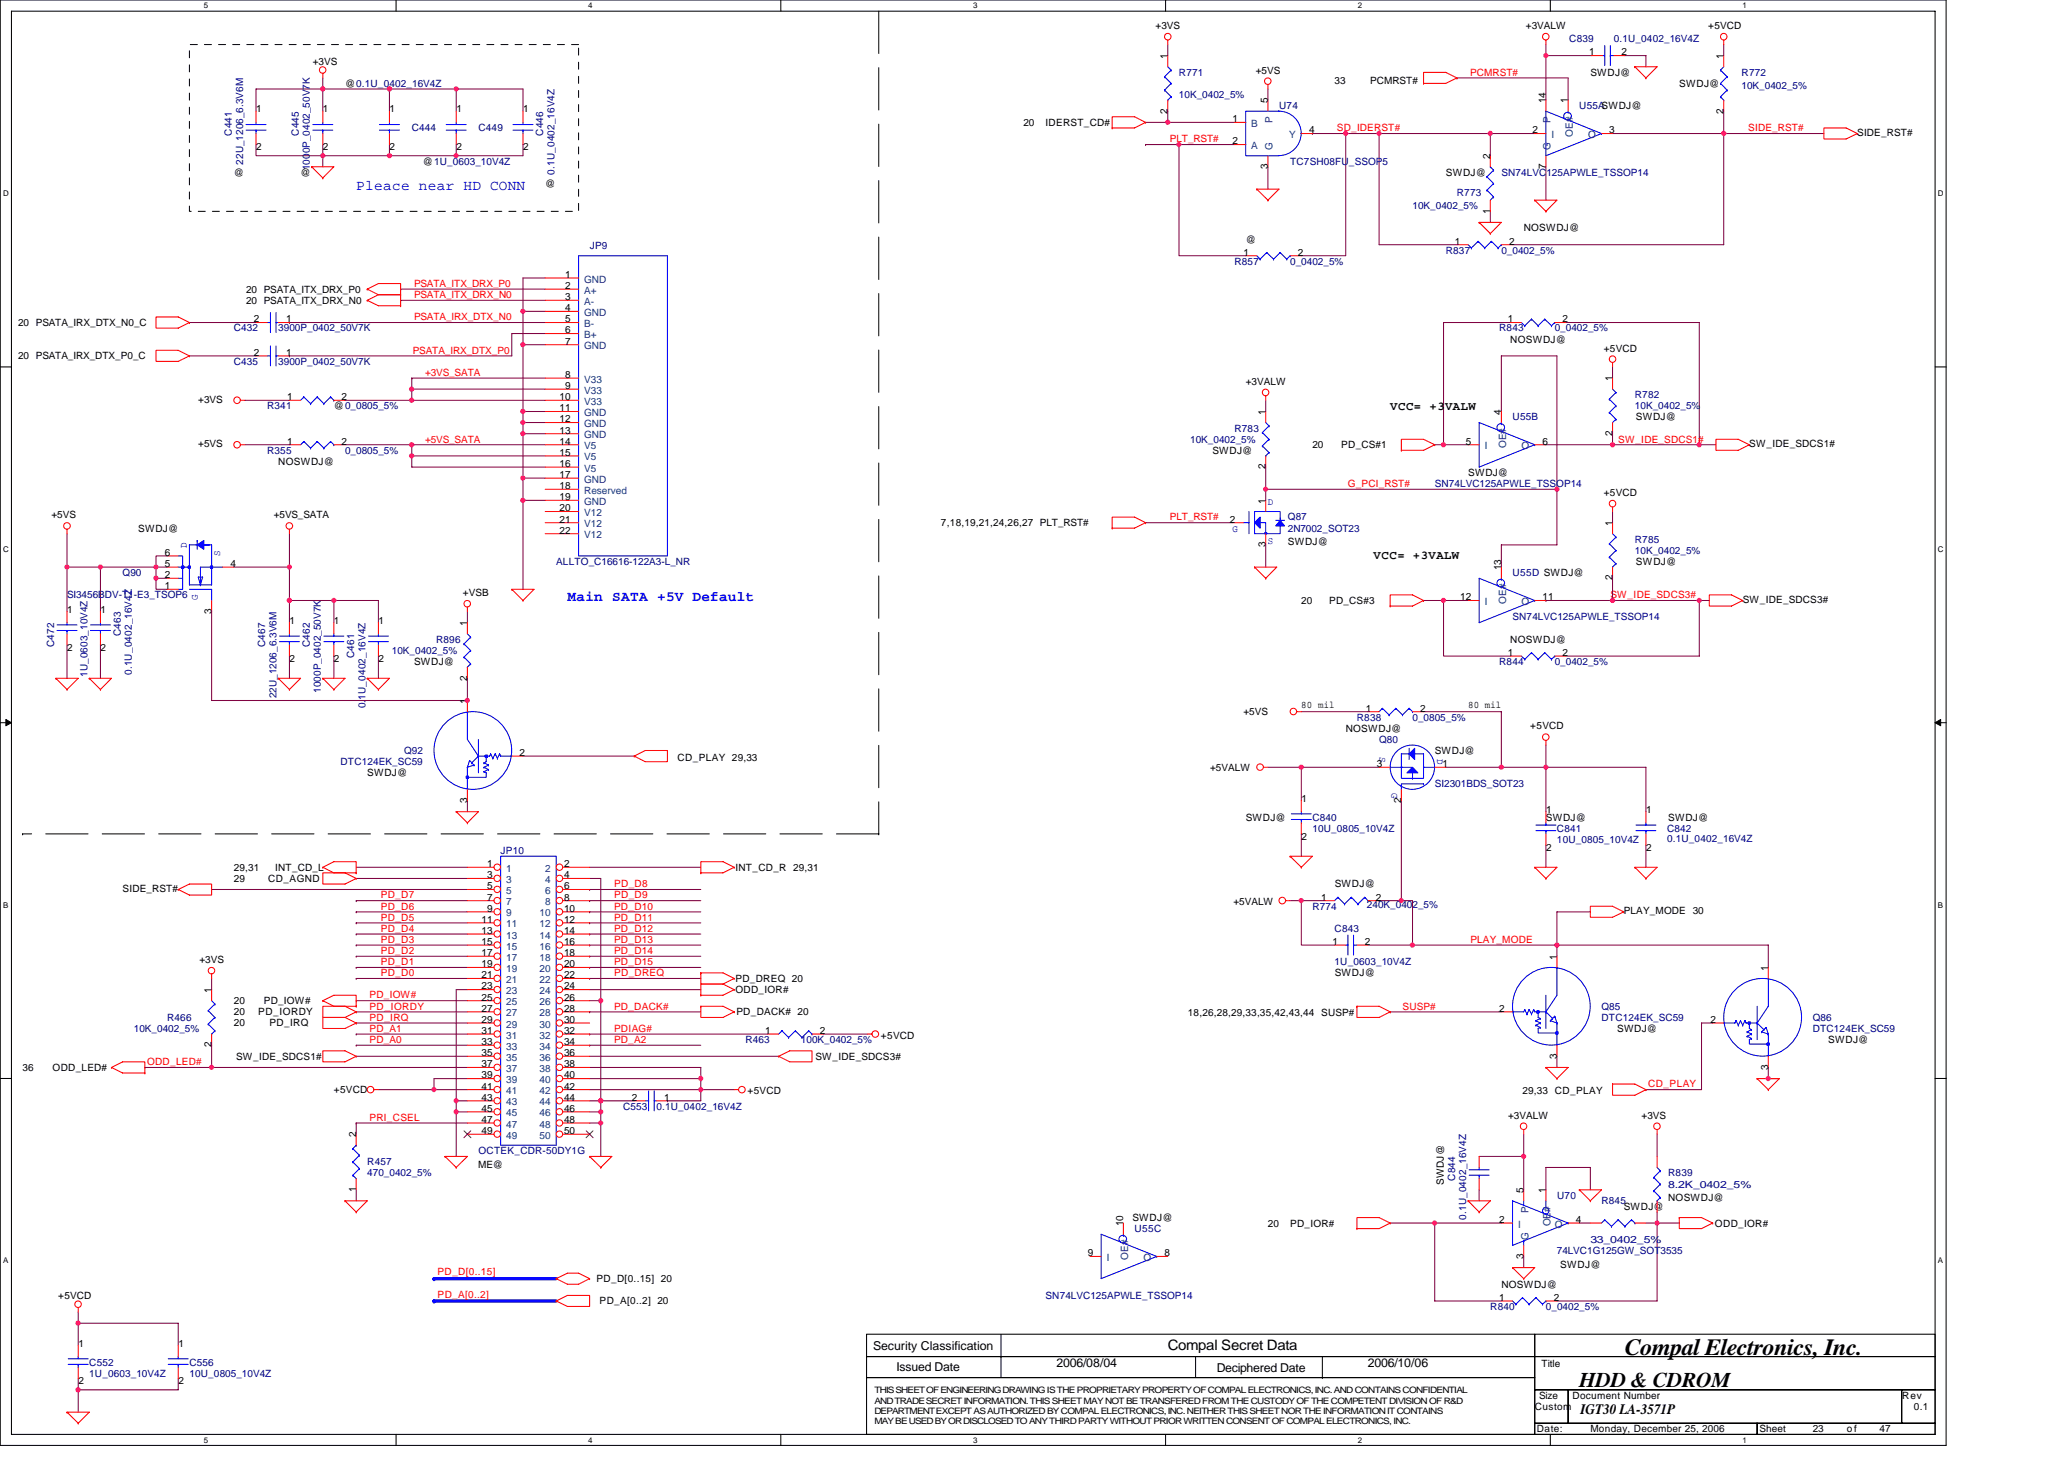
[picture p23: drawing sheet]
<svg xmlns="http://www.w3.org/2000/svg" width="297mm" height="210mm" viewBox="0 0 297 210" stroke-linecap="round" stroke-linejoin="round" font-family="sans-serif">
<defs><g id="words">
<text font-size="3.3" x="233.8" y="195.1">Compal Electronics, Inc.</text>
<text font-size="3" x="227.3" y="199.6">HDD &amp; CDROM</text>
<g font-size="2.1" fill="#00f">
<text x="51.3" y="27.3">Pleace near HD CONN</text>
<text x="81.7" y="86.6">Main SATA +5V Default</text>
</g>
<g font-size="2.1">
<text x="168.1" y="194.4">Compal Secret Data</text>
<text x="227.4" y="203.5">IGT30 LA-3571P</text>
</g>
<g font-size="1.8">
<text x="200.1" y="59">VCC= +3VALW</text>
<text x="197.7" y="80.5">VCC= +3VALW</text>
<text x="125.7" y="194.2">Security Classification</text>
<text x="129" y="197.3">Issued Date</text>
<text x="152.1" y="196.8">2006/08/04</text>
<text x="175.1" y="197.4">Deciphered Date</text>
<text x="196.9" y="196.8">2006/10/06</text>
</g>
<g font-size="1.4">
<text x="166.3" y="4.2">+3VS</text>
<text x="219.6" y="4.2">+3VALW</text>
<text x="245.8" y="4.2">+5VCD</text>
<text x="45" y="9.3">+3VS</text>
<text x="168" y="8.5" transform="rotate(-90 168 8.5)">1</text>
<text x="180.7" y="10.6">+5VS</text>
<text x="228.7" y="8">1</text>
<text x="228.9" y="10.9">SWDJ@</text>
<text x="233.4" y="8">2</text>
<text x="248" y="8.5" transform="rotate(-90 248 8.5)">1</text>
<text x="36.9" y="16.2">1</text>
<text x="46.5" y="16.2">1</text>
<text x="49.7" y="12.5">@0.1U_0402_16V4Z</text>
<text x="56.1" y="16.2">1</text>
<text x="65.7" y="16.2">1</text>
<text x="75.3" y="16.2">1</text>
<text x="168" y="16.3" transform="rotate(-90 168 16.3)">2</text>
<text x="177.4" y="17.6">1</text>
<text x="182.5" y="14.9" transform="rotate(-90 182.5 14.9)">5</text>
<text x="192.1" y="12">33</text>
<text x="197.2" y="12">PCMRST#</text>
<text x="222.5" y="14.9" transform="rotate(-90 222.5 14.9)">14</text>
<text x="225.7" y="14.9" transform="rotate(-90 225.7 14.9)">1</text>
<text x="241.7" y="12.5">SWDJ@</text>
<text x="248" y="16.3" transform="rotate(-90 248 16.3)">2</text>
<text x="36.9" y="21.6">2</text>
<text x="46.5" y="21.6">2</text>
<text x="56.1" y="21.6">2</text>
<text x="60.9" y="23.7">@1U_0603_10V4Z</text>
<text x="65.7" y="21.6">2</text>
<text x="75.3" y="21.6">2</text>
<text x="147.3" y="18.1">20</text>
<text x="150.5" y="18.1">IDERST_CD#</text>
<text x="177.4" y="20.8">2</text>
<text x="188.4" y="19.2">4</text>
<text x="214.5" y="22.9" transform="rotate(-90 214.5 22.9)">2</text>
<text x="220.6" y="19.2">2</text>
<text x="231.6" y="19.2">3</text>
<text x="267.3" y="19.5">SIDE_RST#</text>
<text x="33.7" y="25.3">@</text>
<text x="43.3" y="25.3">@</text>
<text x="78.5" y="26.9">@</text>
<text x="182.5" y="24.3" transform="rotate(-90 182.5 24.3)">3</text>
<text x="208.1" y="25.3">SWDJ@</text>
<text x="222.5" y="24.3" transform="rotate(-90 222.5 24.3)">7</text>
<text x="179.3" y="34.9">@</text>
<text x="209.4" y="35.2">1</text>
<text x="214.5" y="30.7" transform="rotate(-90 214.5 30.7)">1</text>
<text x="217.2" y="35.2">2</text>
<text x="219.3" y="33.3">NOSWDJ@</text>
<text x="81.3" y="40">1</text>
<text x="81.3" y="41.6">2</text>
<text x="178.9" y="36.8">1</text>
<text x="186.8" y="36.8">2</text>
<text x="2.6" y="46.9">20 PSATA_IRX_DTX_N0_C</text>
<text x="35.4" y="42.1">20 PSATA_ITX_DRX_P0</text>
<text x="35.4" y="43.7">20 PSATA_ITX_DRX_N0</text>
<text x="36.5" y="46.4">2</text>
<text x="41.2" y="46.4">1</text>
<text x="81.3" y="43.2">3</text>
<text x="81.3" y="44.8">4</text>
<text x="81.3" y="46.4">5</text>
<text x="81.3" y="48">6</text>
<text x="217" y="46.4">1</text>
<text x="224.9" y="46.4">2</text>
<text x="2.6" y="51.7">20 PSATA_IRX_DTX_P0_C</text>
<text x="36.5" y="51.2">2</text>
<text x="41.2" y="51.2">1</text>
<text x="81.3" y="49.6">7</text>
<text x="217.4" y="49.3">NOSWDJ@</text>
<text x="230.8" y="50.6">+5VCD</text>
<text x="28.5" y="58">+3VS</text>
<text x="41.3" y="57.6">1</text>
<text x="48" y="58.9">@0_0805_5%</text>
<text x="49.2" y="57.6">2</text>
<text x="80.5" y="57.6">10</text>
<text x="80.5" y="59.2">11</text>
<text x="81.3" y="54.4">8</text>
<text x="81.3" y="56">9</text>
<text x="179.3" y="55.4">+3VALW</text>
<text x="182.1" y="59.7" transform="rotate(-90 182.1 59.7)">1</text>
<text x="216" y="59.7" transform="rotate(-90 216 59.7)">4</text>
<text x="232" y="54.9" transform="rotate(-90 232 54.9)">1</text>
<text x="28.5" y="64.3">+5VS</text>
<text x="41.3" y="64">1</text>
<text x="49.2" y="64">2</text>
<text x="80.5" y="60.8">12</text>
<text x="80.5" y="62.4">13</text>
<text x="80.5" y="64">14</text>
<text x="80.5" y="65.6">15</text>
<text x="174.5" y="65.3">SWDJ@</text>
<text x="188.9" y="64.5">20</text>
<text x="193" y="64.5">PD_CS#1</text>
<text x="210.9" y="64">5</text>
<text x="222" y="64">6</text>
<text x="232" y="62.7" transform="rotate(-90 232 62.7)">2</text>
<text x="235.4" y="60.5">SWDJ@</text>
<text x="251.8" y="64.3">SW_IDE_SDCS1#</text>
<text x="40" y="66.9">NOSWDJ@</text>
<text x="80.5" y="67.2">16</text>
<text x="80.5" y="68.8">17</text>
<text x="80.5" y="70.4">18</text>
<text x="80.5" y="72">19</text>
<text x="182.1" y="67.5" transform="rotate(-90 182.1 67.5)">2</text>
<text x="211.3" y="68.5">SWDJ@</text>
<text x="230.8" y="71.4">+5VCD</text>
<text x="7.4" y="74.6">+5VS</text>
<text x="19.9" y="76.5">SWDJ@</text>
<text x="39.4" y="74.6">+5VS_SATA</text>
<text x="80.5" y="73.6">20</text>
<text x="80.5" y="75.2">21</text>
<text x="80.5" y="76.8">22</text>
<text x="135.4" y="75.7">7,18,19,21,24,26,27 PLT_RST#</text>
<text x="177" y="75.2">2</text>
<text x="182.1" y="72.5" transform="rotate(-90 182.1 72.5)">1</text>
<text x="232" y="75.7" transform="rotate(-90 232 75.7)">1</text>
<text x="23.7" y="80">6</text>
<text x="23.7" y="83.2">2</text>
<text x="23.7" y="81.6">5</text>
<text x="33.2" y="81.6">4</text>
<text x="182.1" y="78.7" transform="rotate(-90 182.1 78.7)">3</text>
<text x="185.4" y="78.4">SWDJ@</text>
<text x="216" y="82.1" transform="rotate(-90 216 82.1)">13</text>
<text x="232" y="83.5" transform="rotate(-90 232 83.5)">2</text>
<text x="235.4" y="81.3">SWDJ@</text>
<text x="9.7" y="88.2">1</text>
<text x="14.5" y="88.2">1</text>
<text x="23.7" y="84.8">1</text>
<text x="30.4" y="88.3" transform="rotate(-90 30.4 88.3)">3</text>
<text x="41.7" y="89.8">1</text>
<text x="48.1" y="89.8">1</text>
<text x="54.5" y="89.8">1</text>
<text x="66.6" y="85.8">+VSB</text>
<text x="187.3" y="86.9">20</text>
<text x="191.3" y="86.9">PD_CS#3</text>
<text x="210.1" y="86.4">12</text>
<text x="222" y="86.4">11</text>
<text x="250.8" y="86.7">SW_IDE_SDCS3#</text>
<text x="9.7" y="93.6">2</text>
<text x="14.5" y="93.6">2</text>
<text x="41.7" y="95.2">2</text>
<text x="48.1" y="95.2">2</text>
<text x="54.5" y="95.2">2</text>
<text x="59.6" y="95.7">SWDJ@</text>
<text x="67.2" y="90.1" transform="rotate(-90 67.2 90.1)">1</text>
<text x="217" y="94.4">1</text>
<text x="217.4" y="92.5">NOSWDJ@</text>
<text x="224.9" y="94.4">2</text>
<text x="67.2" y="101.3" transform="rotate(-90 67.2 101.3)">1</text>
<text x="67.2" y="97.9" transform="rotate(-90 67.2 97.9)">2</text>
<text x="187.3" y="102">80 mil</text>
<text x="211.3" y="102">80 mil</text>
<text x="178.9" y="102.9">+5VS</text>
<text x="193.7" y="105.3">NOSWDJ@</text>
<text x="196.6" y="102.4">1</text>
<text x="204.4" y="102.4">2</text>
<text x="220.2" y="105">+5VCD</text>
<text x="52.8" y="111.7">SWDJ@</text>
<text x="74.8" y="108.8">2</text>
<text x="97.5" y="109.5">CD_PLAY 29,33</text>
<text x="174.2" y="110.9">+5VALW</text>
<text x="198.1" y="110.4">3</text>
<text x="206.5" y="108.5">SWDJ@</text>
<text x="207.6" y="110.4">1</text>
<text x="67.2" y="115.5" transform="rotate(-90 67.2 115.5)">3</text>
<text x="179.3" y="118.1">SWDJ@</text>
<text x="187.3" y="115.4">1</text>
<text x="201.7" y="115.5" transform="rotate(-90 201.7 115.5)">2</text>
<text x="222.5" y="118.1">SWDJ@</text>
<text x="222.5" y="117">1</text>
<text x="236.9" y="117">1</text>
<text x="240.1" y="118.1">SWDJ@</text>
<text x="33.7" y="125.3">29,31</text>
<text x="39.6" y="125.3">INT_CD_L</text>
<text x="70.1" y="124.8">1</text>
<text x="81.2" y="124.8">2</text>
<text x="105.8" y="125.3">INT_CD_R 29,31</text>
<text x="187.3" y="120.8">2</text>
<text x="222.5" y="122.4">2</text>
<text x="236.9" y="122.4">2</text>
<text x="17.6" y="128.4">SIDE_RST#</text>
<text x="33.7" y="126.9">29</text>
<text x="38.6" y="126.9">CD_AGND</text>
<text x="70.1" y="126.4">3</text>
<text x="70.1" y="128">5</text>
<text x="70.1" y="129.6">7</text>
<text x="70.1" y="131.2">9</text>
<text x="81.2" y="126.4">4</text>
<text x="81.2" y="128">6</text>
<text x="81.2" y="129.6">8</text>
<text x="81.2" y="131.2">10</text>
<text x="177.5" y="130.3">+5VALW</text>
<text x="190.1" y="129.6">1</text>
<text x="192.1" y="127.7">SWDJ@</text>
<text x="198" y="129.6">2</text>
<text x="233.7" y="131.6">PLAY_MODE 30</text>
<text x="69.3" y="132.8">11</text>
<text x="69.3" y="134.4">13</text>
<text x="69.3" y="136">15</text>
<text x="69.3" y="137.6">17</text>
<text x="81.2" y="132.8">12</text>
<text x="81.2" y="134.4">14</text>
<text x="81.2" y="136">16</text>
<text x="81.2" y="137.6">18</text>
<text x="191.7" y="136">1</text>
<text x="196.4" y="136">2</text>
<text x="28.7" y="138.6">+3VS</text>
<text x="30.4" y="142.9" transform="rotate(-90 30.4 142.9)">1</text>
<text x="69.3" y="139.2">19</text>
<text x="69.3" y="140.8">21</text>
<text x="69.3" y="142.4">23</text>
<text x="69.3" y="144">25</text>
<text x="81.2" y="139.2">20</text>
<text x="81.2" y="140.8">22</text>
<text x="81.2" y="142.4">24</text>
<text x="81.2" y="144">26</text>
<text x="105.9" y="142.9">ODD_IOR#</text>
<text x="105.9" y="141.3">PD_DREQ 20</text>
<text x="192.1" y="140.5">SWDJ@</text>
<text x="224" y="138.1" transform="rotate(-90 224 138.1)">1</text>
<text x="254.5" y="139.7" transform="rotate(-90 254.5 139.7)">1</text>
<text x="33.7" y="147.7">20</text>
<text x="33.7" y="146.1">20</text>
<text x="33.7" y="144.5">20</text>
<text x="37.2" y="146.1">PD_IORDY</text>
<text x="38" y="144.5">PD_IOW#</text>
<text x="38.8" y="147.7">PD_IRQ</text>
<text x="69.3" y="145.6">27</text>
<text x="69.3" y="147.2">29</text>
<text x="69.3" y="148.8">31</text>
<text x="81.2" y="145.6">28</text>
<text x="81.2" y="147.2">30</text>
<text x="81.2" y="148.8">32</text>
<text x="106" y="146.1">PD_DACK# 20</text>
<text x="110.1" y="148.8">1</text>
<text x="118" y="148.8">2</text>
<text x="126.8" y="149.5">+5VCD</text>
<text x="170.9" y="146.3">18,26,28,29,33,35,42,43,44 SUSP#</text>
<text x="215.7" y="145.6">2</text>
<text x="232.7" y="148.5">SWDJ@</text>
<text x="246.1" y="147.2">2</text>
<text x="3.3" y="154.1">36</text>
<text x="7.6" y="154.1">ODD_LED#</text>
<text x="30.4" y="150.7" transform="rotate(-90 30.4 150.7)">2</text>
<text x="34" y="152.5">SW_IDE_SDCS1#</text>
<text x="69.3" y="150.4">33</text>
<text x="69.3" y="152">35</text>
<text x="69.3" y="153.6">37</text>
<text x="69.3" y="155.2">39</text>
<text x="81.2" y="150.4">34</text>
<text x="81.2" y="152">36</text>
<text x="81.2" y="153.6">38</text>
<text x="81.2" y="155.2">40</text>
<text x="117.3" y="152.5">SW_IDE_SDCS3#</text>
<text x="224" y="152.4" transform="rotate(-90 224 152.4)">3</text>
<text x="254.5" y="153.9" transform="rotate(-90 254.5 153.9)">3</text>
<text x="263.1" y="150.1">SWDJ@</text>
<text x="48" y="157.3">+5VCD</text>
<text x="69.3" y="156.8">41</text>
<text x="69.3" y="158.4">43</text>
<text x="69.3" y="160">45</text>
<text x="69.3" y="161.6">47</text>
<text x="81.2" y="156.8">42</text>
<text x="81.2" y="158.4">44</text>
<text x="81.2" y="160">46</text>
<text x="81.2" y="161.6">48</text>
<text x="90.9" y="158.4">2</text>
<text x="95.6" y="158.4">1</text>
<text x="107.6" y="157.5">+5VCD</text>
<text x="217" y="161">+3VALW</text>
<text x="219.1" y="157.5">29,33 CD_PLAY</text>
<text x="236.2" y="161">+3VS</text>
<text x="51.2" y="163.7" transform="rotate(-90 51.2 163.7)">2</text>
<text x="69.3" y="163.2">49</text>
<text x="81.2" y="163.2">50</text>
<text x="51.2" y="171.6" transform="rotate(-90 51.2 171.6)">1</text>
<text x="68.8" y="168">ME@</text>
<text x="207.8" y="170.6" transform="rotate(-90 207.8 170.6)">SWDJ@</text>
<text x="219.3" y="171.7" transform="rotate(-90 219.3 171.7)">5</text>
<text x="222.5" y="171.7" transform="rotate(-90 222.5 171.7)">1</text>
<text x="240.1" y="172.8">NOSWDJ@</text>
<text x="161.6" y="176.5" transform="rotate(-90 161.6 176.5)">10</text>
<text x="163" y="175.7">SWDJ@</text>
<text x="182.5" y="176.5">20</text>
<text x="185.7" y="176.5">PD_IOR#</text>
<text x="215.7" y="176">2</text>
<text x="226.8" y="176">4</text>
<text x="233.7" y="174.1">SWDJ@</text>
<text x="246.8" y="176.5">ODD_IOR#</text>
<text x="85.8" y="184.5">PD_D[0..15] 20</text>
<text x="156.5" y="180.8">9</text>
<text x="167.6" y="180.8">8</text>
<text x="216.1" y="185.3">NOSWDJ@</text>
<text x="219.3" y="181.2" transform="rotate(-90 219.3 181.2)">3</text>
<text x="224.6" y="182.4">SWDJ@</text>
<text x="8.4" y="186.9">+5VCD</text>
<text x="86.3" y="187.7">PD_A[0..2] 20</text>
<text x="215.7" y="187.2">1</text>
<text x="223.6" y="187.2">2</text>
<text x="11.3" y="193.8">1</text>
<text x="25.7" y="193.8">1</text>
<text x="221.8" y="196.7">Title</text>
<text x="11.3" y="199.2">2</text>
<text x="25.7" y="199.2">2</text>
<text x="220.9" y="202.9">Custom</text>
<text x="221.5" y="201.3">Size</text>
<text x="226.3" y="201.3">Document Number</text>
<text x="273.7" y="201.3">Rev</text>
<text x="275.4" y="202.9">0.1</text>
<text x="221.2" y="206.1">Date:</text>
<text x="228.9" y="206.1">Monday, December 25, 2006</text>
<text x="253.2" y="206.1">Sheet</text>
<text x="260.9" y="206.1">23</text>
<text x="265.8" y="206.1">of</text>
<text x="270.5" y="206.1">47</text>
</g>
<g font-size="1.4" fill="#000080">
<text x="169.7" y="10.9">R771</text>
<text x="225.8" y="6.1">C839</text>
<text x="232.2" y="6.1">0.1U_0402_16V4Z</text>
<text x="250.6" y="10.9">R772</text>
<text x="169.7" y="14.1">10K_0402_5%</text>
<text x="184.1" y="15.7">U74</text>
<text x="227.3" y="15.7">U55ASWDJ@</text>
<text x="250.6" y="12.8">10K_0402_5%</text>
<text x="33.4" y="19.5" transform="rotate(-90 33.4 19.5)">C441</text>
<text x="35" y="23.7" transform="rotate(-90 35 23.7)">22U_1206_6.3V6M</text>
<text x="43" y="19.5" transform="rotate(-90 43 19.5)">C445</text>
<text x="59.3" y="18.9">C444</text>
<text x="68.9" y="18.9">C449</text>
<text x="78.2" y="19.5" transform="rotate(-90 78.2 19.5)">C446</text>
<text x="185.7" y="23.7">TC7SH08FU_SSOP5</text>
<text x="44.6" y="24.5" transform="rotate(-90 44.6 24.5)">1000P_0402_50V7K</text>
<text x="79.8" y="25.1" transform="rotate(-90 79.8 25.1)">0.1U_0402_16V4Z</text>
<text x="209.7" y="28.2">R773</text>
<text x="216.1" y="25.3">SN74LVC125APWLE_TSSOP14</text>
<text x="84.9" y="35.9">JP9</text>
<text x="203.3" y="30.1">10K_0402_5%</text>
<text x="177.7" y="38.1">R857</text>
<text x="185.7" y="38.1">0_0402_5%</text>
<text x="208.1" y="36.5">R837</text>
<text x="216.1" y="36.5">0_0402_5%</text>
<text x="33.7" y="47.7">C432</text>
<text x="40" y="47.7">3900P_0402_50V7K</text>
<text x="215.7" y="47.7">R843</text>
<text x="223.7" y="47.7">0_0402_5%</text>
<text x="33.7" y="52.5">C435</text>
<text x="40" y="52.5">3900P_0402_50V7K</text>
<text x="38.5" y="58.9">R341</text>
<text x="235.3" y="57.3">R782</text>
<text x="235.3" y="58.9">10K_0402_5%</text>
<text x="38.5" y="65.3">R355</text>
<text x="49.7" y="65.3">0_0805_5%</text>
<text x="171.3" y="63.7">10K_0402_5%</text>
<text x="177.7" y="62.1">R783</text>
<text x="217.7" y="60.5">U55B</text>
<text x="206.5" y="70.1">SN74LVC125APWLE_TSSOP14</text>
<text x="185.4" y="74.9">Q87</text>
<text x="185.4" y="76.5">2N7002_SOT23</text>
<text x="17.6" y="82.9">Q90</text>
<text x="80" y="81.3">ALLTO_C16616-122A3-L_NR</text>
<text x="217.7" y="82.9">U55D SWDJ@</text>
<text x="235.3" y="78.1">R785</text>
<text x="235.3" y="79.7">10K_0402_5%</text>
<text x="9.6" y="86.1">SI3456BDV-T1-E3_TSOP6</text>
<text x="217.7" y="89.3">SN74LVC125APWLE_TSSOP14</text>
<text x="7.8" y="93.1" transform="rotate(-90 7.8 93.1)">C472</text>
<text x="17.4" y="91.5" transform="rotate(-90 17.4 91.5)">C463</text>
<text x="38.2" y="93.1" transform="rotate(-90 38.2 93.1)">C467</text>
<text x="44.6" y="93.1" transform="rotate(-90 44.6 93.1)">C462</text>
<text x="51" y="94.7" transform="rotate(-90 51 94.7)">C461</text>
<text x="56.4" y="94.1">10K_0402_5%</text>
<text x="62.8" y="92.5">R896</text>
<text x="215.7" y="95.7">R844</text>
<text x="223.7" y="95.7">0_0402_5%</text>
<text x="12.6" y="97.5" transform="rotate(-90 12.6 97.5)">1U_0603_10V4Z</text>
<text x="19" y="97.1" transform="rotate(-90 19 97.1)">0.1U_0402_16V4Z</text>
<text x="39.8" y="100.5" transform="rotate(-90 39.8 100.5)">22U_1206_6.3V6M</text>
<text x="46.2" y="99.7" transform="rotate(-90 46.2 99.7)">1000P_0402_50V7K</text>
<text x="52.6" y="101.9" transform="rotate(-90 52.6 101.9)">0.1U_0402_16V4Z</text>
<text x="195.3" y="103.7">R838</text>
<text x="198.5" y="106.9">Q80</text>
<text x="203.3" y="103.7">0_0805_5%</text>
<text x="49" y="110.1">DTC124EK_SC59</text>
<text x="58.1" y="108.5">Q92</text>
<text x="206.5" y="113.3">SI2301BDS_SOT23</text>
<text x="188.9" y="118.1">C840</text>
<text x="188.9" y="119.7">10U_0805_10V4Z</text>
<text x="224.1" y="119.7">C841</text>
<text x="239.9" y="119.7">C842</text>
<text x="72" y="122.9">JP10</text>
<text x="224.1" y="121.3">10U_0805_10V4Z</text>
<text x="239.9" y="121.2">0.1U_0402_16V4Z</text>
<text x="188.9" y="130.9">R774</text>
<text x="196.7" y="130.7">240K_0402_5%</text>
<text x="192.1" y="134.1">C843</text>
<text x="192.1" y="138.9">1U_0603_10V4Z</text>
<text x="19.3" y="148.5">10K_0402_5%</text>
<text x="24" y="146.9">R466</text>
<text x="230.5" y="145.3">Q85</text>
<text x="230.5" y="146.9">DTC124EK_SC59</text>
<text x="260.9" y="146.9">Q86</text>
<text x="260.9" y="148.5">DTC124EK_SC59</text>
<text x="107.3" y="150.1">R463</text>
<text x="115.3" y="150.1">100K_0402_5%</text>
<text x="89.7" y="159.7">C553</text>
<text x="94.5" y="159.7">0.1U_0402_16V4Z</text>
<text x="52.8" y="167.7">R457</text>
<text x="68.9" y="166.1">OCTEK_CDR-50DY1G</text>
<text x="52.8" y="169.3">470_0402_5%</text>
<text x="209.4" y="169.9" transform="rotate(-90 209.4 169.9)">C844</text>
<text x="224.1" y="172.5">U70</text>
<text x="230.5" y="173.3">R845</text>
<text x="240.1" y="169.3">R839</text>
<text x="240.1" y="170.9">8.2K_0402_5%</text>
<text x="163.3" y="177.3">U55C</text>
<text x="211" y="175.6" transform="rotate(-90 211 175.6)">0.1U_0402_16V4Z</text>
<text x="228.9" y="178.9">33_0402_5%</text>
<text x="224.1" y="180.5">74LVC1G125GW_SOT3535</text>
<text x="150.5" y="186.9">SN74LVC125APWLE_TSSOP14</text>
<text x="214.5" y="188.5">R840</text>
<text x="222.5" y="188.5">0_0402_5%</text>
<text x="12.8" y="196.5">C552</text>
<text x="27.3" y="196.5">C556</text>
<text x="12.8" y="198.1">1U_0603_10V4Z</text>
<text x="27.3" y="198.1">10U_0805_10V4Z</text>
</g>
<g font-size="1.4" fill="#f00">
<text x="211.6" y="10.9">PCMRST#</text>
<text x="168.4" y="20.5">PLT_RST#</text>
<text x="192.4" y="18.9">SD_IDERST#</text>
<text x="251.6" y="18.9">SIDE_RST#</text>
<text x="59.6" y="41.3">PSATA_ITX_DRX_P0</text>
<text x="59.6" y="42.9">PSATA_ITX_DRX_N0</text>
<text x="59.6" y="46.1">PSATA_IRX_DTX_N0</text>
<text x="59.4" y="50.9">PSATA_IRX_DTX_P0</text>
<text x="61.2" y="54.1">+3VS_SATA</text>
<text x="61.2" y="63.7">+5VS_SATA</text>
<text x="232.9" y="63.7">SW_IDE_SDCS1#</text>
<text x="194" y="70.1">G_PCI_RST#</text>
<text x="168.4" y="74.9">PLT_RST#</text>
<text x="231.8" y="86.1">SW_IDE_SDCS3#</text>
<text x="54.8" y="130.9">PD_D6</text>
<text x="54.8" y="129.3">PD_D7</text>
<text x="88.4" y="130.9">PD_D10</text>
<text x="88.4" y="129.3">PD_D9</text>
<text x="88.4" y="127.7">PD_D8</text>
<text x="54.8" y="134.1">PD_D4</text>
<text x="54.8" y="132.5">PD_D5</text>
<text x="54.8" y="135.7">PD_D3</text>
<text x="54.8" y="137.3">PD_D2</text>
<text x="88.4" y="137.3">PD_D14</text>
<text x="88.4" y="135.7">PD_D13</text>
<text x="88.4" y="134.1">PD_D12</text>
<text x="88.4" y="132.5">PD_D11</text>
<text x="211.6" y="135.7">PLAY_MODE</text>
<text x="53.2" y="143.7">PD_IOW#</text>
<text x="54.8" y="140.5">PD_D0</text>
<text x="54.8" y="138.9">PD_D1</text>
<text x="88.4" y="138.9">PD_D15</text>
<text x="88.4" y="140.5">PD_DREQ</text>
<text x="53.2" y="146.9">PD_IRQ</text>
<text x="53.2" y="145.3">PD_IORDY</text>
<text x="53.2" y="148.5">PD_A1</text>
<text x="88.4" y="145.3">PD_DACK#</text>
<text x="88.4" y="148.5">PDIAG#</text>
<text x="201.8" y="145.3">SUSP#</text>
<text x="21.2" y="153.3">ODD_LED#</text>
<text x="53.2" y="150.1">PD_A0</text>
<text x="88.4" y="150.1">PD_A2</text>
<text x="53.2" y="161.3">PRI_CSEL</text>
<text x="237.2" y="156.5">CD_PLAY</text>
<text x="62.9" y="183.5">PD_D[0..15]</text>
<text x="62.9" y="186.8">PD_A[0..2]</text>
</g>
<g font-size="1.4" fill="#004080">
<text x="183.2" y="17.8" transform="rotate(-90 183.2 17.8)">P</text>
<text x="223.2" y="17.8" transform="rotate(-90 223.2 17.8)">P</text>
<text x="180.1" y="18.3">B</text>
<text x="180.1" y="21.5">A</text>
<text x="183.2" y="21.6" transform="rotate(-90 183.2 21.6)">G</text>
<text x="185.5" y="19.9">Y</text>
<text x="223.2" y="21.6" transform="rotate(-90 223.2 21.6)">G</text>
<text x="223.3" y="19.9">I</text>
<text x="226.4" y="19.7" transform="rotate(-90 226.4 19.7)">OE#</text>
<text x="228.6" y="19.9">O</text>
<text x="84.1" y="40.7">GND</text>
<text x="84.1" y="42.3">A+</text>
<text x="84.1" y="43.9">A-</text>
<text x="84.1" y="45.5">GND</text>
<text x="84.1" y="47.1">B-</text>
<text x="84.1" y="48.7">B+</text>
<text x="84.1" y="50.3">GND</text>
<text x="84.1" y="55.1">V33</text>
<text x="84.1" y="56.7">V33</text>
<text x="84.1" y="58.3">V33</text>
<text x="84.1" y="59.9">GND</text>
<text x="84.1" y="61.5">GND</text>
<text x="84.1" y="63.1">GND</text>
<text x="84.1" y="64.7">V5</text>
<text x="213.7" y="64.7">I</text>
<text x="216.7" y="64.5" transform="rotate(-90 216.7 64.5)">OE#</text>
<text x="218.9" y="64.7">O</text>
<text x="84.1" y="66.3">V5</text>
<text x="84.1" y="67.9">V5</text>
<text x="84.1" y="69.5">GND</text>
<text x="84.1" y="71.1">Reserved</text>
<text x="84.1" y="72.7">GND</text>
<text x="84.1" y="74.3">V12</text>
<text x="84.1" y="75.9">V12</text>
<text x="84.1" y="77.5">V12</text>
<text x="213.7" y="87.1">I</text>
<text x="216.7" y="86.9" transform="rotate(-90 216.7 86.9)">OE#</text>
<text x="218.9" y="87.1">O</text>
<text x="72.9" y="125.5">1</text>
<text x="78.4" y="125.5">2</text>
<text x="72.9" y="127.1">3</text>
<text x="72.9" y="128.7">5</text>
<text x="72.9" y="130.3">7</text>
<text x="72.9" y="131.9">9</text>
<text x="77.6" y="131.9">10</text>
<text x="78.4" y="127.1">4</text>
<text x="78.4" y="128.7">6</text>
<text x="78.4" y="130.3">8</text>
<text x="72.9" y="133.5">11</text>
<text x="72.9" y="135.1">13</text>
<text x="72.9" y="136.7">15</text>
<text x="77.6" y="133.5">12</text>
<text x="77.6" y="135.1">14</text>
<text x="77.6" y="136.7">16</text>
<text x="72.9" y="138.3">17</text>
<text x="72.9" y="139.9">19</text>
<text x="72.9" y="141.5">21</text>
<text x="72.9" y="143.1">23</text>
<text x="77.6" y="138.3">18</text>
<text x="77.6" y="139.9">20</text>
<text x="77.6" y="141.5">22</text>
<text x="77.6" y="143.1">24</text>
<text x="72.9" y="144.7">25</text>
<text x="72.9" y="146.3">27</text>
<text x="72.9" y="147.9">29</text>
<text x="72.9" y="149.5">31</text>
<text x="77.6" y="144.7">26</text>
<text x="77.6" y="146.3">28</text>
<text x="77.6" y="147.9">30</text>
<text x="77.6" y="149.5">32</text>
<text x="72.9" y="151.1">33</text>
<text x="72.9" y="152.7">35</text>
<text x="72.9" y="154.3">37</text>
<text x="72.9" y="155.9">39</text>
<text x="77.6" y="151.1">34</text>
<text x="77.6" y="152.7">36</text>
<text x="77.6" y="154.3">38</text>
<text x="77.6" y="155.9">40</text>
<text x="72.9" y="157.5">41</text>
<text x="72.9" y="159.1">43</text>
<text x="72.9" y="160.7">45</text>
<text x="77.6" y="157.5">42</text>
<text x="77.6" y="159.1">44</text>
<text x="77.6" y="160.7">46</text>
<text x="72.9" y="162.3">47</text>
<text x="72.9" y="163.9">49</text>
<text x="77.6" y="162.3">48</text>
<text x="77.6" y="163.9">50</text>
<text x="218.5" y="176.7">I</text>
<text x="220" y="178.4" transform="rotate(-90 220 178.4)">G</text>
<text x="220" y="174.6" transform="rotate(-90 220 174.6)">P</text>
<text x="223.2" y="176.5" transform="rotate(-90 223.2 176.5)">OE#</text>
<text x="223.7" y="176.7">O</text>
<text x="159.3" y="181.5">I</text>
<text x="162.3" y="181.3" transform="rotate(-90 162.3 181.3)">OE#</text>
<text x="164.5" y="181.5">O</text>
</g>
<g font-size="1.4" fill="#00f">
<text x="177.4" y="76.5">G</text>
<text x="182.5" y="72.7">D</text>
<text x="26.9" y="78.9" transform="rotate(-90 26.9 78.9)">D</text>
<text x="31.7" y="80" transform="rotate(-90 31.7 80)">S</text>
<text x="182.5" y="78.3">S</text>
<text x="28.5" y="86.4" transform="rotate(-90 28.5 86.4)">G</text>
<text x="198.5" y="109" transform="rotate(90 198.5 109)">S</text>
<text x="206.8" y="109.3" transform="rotate(90 206.8 109.3)">D</text>
<text x="200.3" y="114.1" transform="rotate(90 200.3 114.1)">G</text>
</g>
<g font-size="1.3">
<text x="125.8" y="200.5">THIS SHEET OF ENGINEERING DRAWING IS THE PROPRIETARY PROPERTY OF COMPAL ELECTRONICS, INC. AND CONTAINS CONFIDENTIAL</text>
<text x="125.8" y="202">AND TRADE SECRET INFORMATION. THIS SHEET MAY NOT BE TRANSFERED FROM THE CUSTODY OF THE COMPETENT DIVISION OF R&amp;D</text>
<text x="125.8" y="203.5">DEPARTMENT EXCEPT AS AUTHORIZED BY COMPAL ELECTRONICS, INC. NEITHER THIS SHEET NOR THE INFORMATION IT CONTAINS</text>
<text x="125.8" y="204.9">MAY BE USED BY OR DISCLOSED TO ANY THIRD PARTY WITHOUT PRIOR WRITTEN CONSENT OF COMPAL ELECTRONICS, INC.</text>
</g>
<g font-size="1.1">
<text x="29.3" y="1.2">5</text>
<text x="84.7" y="1.2">4</text>
<text x="140" y="1.2">3</text>
<text x="195.4" y="1.2">2</text>
<text x="250.8" y="1.2">1</text>
<text x=".4" y="28.2">D</text>
<text x="278.9" y="28.2">D</text>
<text x=".4" y="79.4">C</text>
<text x="278.9" y="79.4">C</text>
<text x=".4" y="130.6">B</text>
<text x="278.9" y="130.6">B</text>
<text x=".4" y="181.8">A</text>
<text x="278.9" y="181.8">A</text>
<text x="29.3" y="207.6">5</text>
<text x="84.7" y="207.6">4</text>
<text x="140" y="207.6">3</text>
<text x="195.4" y="207.6">2</text>
<text x="250.8" y="207.6">1</text>
</g>
</g></defs>
<path d="M0 0h280.1v208h-280.1zM1.6 1.6h276.9v204.8h-276.9z" fill="none" stroke="#000" stroke-width=".15"/>
<g fill="#fff">
<path d="M29.3 .2h.6v1.2h-.6z"/>
<path d="M29.3 206.6h.6v1.3h-.6z"/>
</g>
<path d="M57 0v1.6M57 206.4v1.6" fill="none" stroke="#000" stroke-width=".15"/>
<g fill="#fff">
<path d="M84.7 .2h.6v1.2h-.6z"/>
<path d="M84.7 206.6h.6v1.3h-.6z"/>
</g>
<path d="M112.4 0v1.6M112.4 206.4v1.6" fill="none" stroke="#000" stroke-width=".15"/>
<g fill="#fff">
<path d="M140 .2h.6v1.2h-.6z"/>
<path d="M140 206.6h.6v1.3h-.6z"/>
</g>
<path d="M167.7 0v1.6M167.7 206.4v1.6" fill="none" stroke="#000" stroke-width=".15"/>
<g fill="#fff">
<path d="M195.4 .2h.6v1.2h-.6z"/>
<path d="M195.4 206.6h.6v1.3h-.6z"/>
</g>
<path d="M223.1 0v1.6M223.1 206.4v1.6" fill="none" stroke="#000" stroke-width=".15"/>
<g fill="#fff">
<path d="M250.8 .2h.6v1.2h-.6z"/>
<path d="M250.8 206.6h.6v1.3h-.6z"/>
<path d="M.4 27.2h.8v1.3h-.8z"/>
<path d="M278.9 27.2h.8v1.3h-.8z"/>
<path d="M.4 78.4h.8v1.3h-.8z"/>
<path d="M278.9 78.4h.8v1.3h-.8z"/>
</g>
<path d="M0 52.8h1.6M278.5 52.8h1.6" fill="none" stroke="#000" stroke-width=".15"/>
<g fill="#fff">
<path d="M.4 129.6h.8v1.3h-.8z"/>
<path d="M278.9 129.6h.7v1.3h-.7z"/>
</g>
<path d="M0 104h1.6M278.5 104h1.6" fill="none" stroke="#000" stroke-width=".15"/>
<path d="M.8 103.5l.8 .5-.8 .5zM278.5 104l.8-.5v1z" fill="#000" stroke="#000" stroke-width=".14"/>
<g fill="#fff">
<path d="M.4 180.8h.8v1.3h-.8z"/>
<path d="M278.9 180.8h.7v1.3h-.7z"/>
</g>
<g fill="none" stroke="#000" stroke-width=".15">
<path d="M0 155.2h1.6M278.5 155.2h1.6M124.7 192h96.2v3.2h-96.2zM124.7 195.2h96.2v3.1h-96.2zM124.7 198.3h96.2v8.1h-96.2zM144.1 195.2h.1M144.1 195.2v3.1M144.1 192v3.2M172.1 195.2v3.1M190.3 198.3h.1M190.3 195.2v3.1M220.9 192h57.6v3.2h-57.6z"/>
<path d="M220.9 195.2h57.6v4.8h-57.6zM220.9 204.8h32v1.6h-32zM220.9 200h4.8v4.8h-4.8zM225.7 200h48v4.8h-48zM252.9 204.8h25.6v1.6h-25.6zM273.7 200h4.8v4.8h-4.8z"/>
</g>
<g fill="none" stroke="#800040" stroke-width=".15">
<path d="M46.5 11.2v1.6M46.5 12.8h-9.7v3.2M46.5 12.8v3.2M46.5 12.8h9.5M56 12.8v3.2M56 12.8h9.7M65.7 12.8h.1M65.7 12.8v3.2M65.7 12.8h9.6v3.2M164.9 17.6h3.2M168.1 16v1.6h9.6M168.1 6.4v1.6"/>
<path d="M182.5 12.8v1.6M188.9 19.2h4.8v17.6h-6.4M188.9 19.2h.1M193.7 19.2h4.8v16h11.2M198.5 19.2h16M209.7 11.2h16v3.2M209.7 11.2h.1M214.5 19.2h6.4M214.5 19.2v3.2M222.5 6.4v1.6M222.5 8h6.5M222.5 8v6.4"/>
<path d="M232.1 19.2h16M233.8 8h3.1v1.6M248.1 19.2h.1M248.1 6.4v1.6M248.1 16v3.2M248.1 19.2v16h-30.4M248.1 19.2h14.4M36.8 20.8v1.6h9.7M46.5 20.8v1.6M46.5 22.4h9.5M46.5 22.4v1.6M56 20.8v1.6"/>
<path d="M56 22.4h9.7M65.7 20.8v1.6M75.3 20.8v1.6h-9.6M164.9 20.8h4.8v16h9.6M164.9 20.8h.1M169.7 20.8h8M182.5 24v3.2M214.5 30.4v1.6M222.5 24v4.8M27.3 51.2h9.5M27.3 46.4h9.5M35.3 57.6h6.4"/>
<path d="M41.7 51.2h.1M41.7 46.4h.1M41.7 46.4h36.8M49.7 57.6h9.6M57.7 43.2h.1M57.7 41.6h.1M57.7 43.2h20.8M57.7 41.6h20.8M59.3 57.6h19.2M59.3 54.4h.1M59.3 56h19.2M59.3 56v1.6"/>
<path d="M59.3 54.4v1.6M59.3 54.4h19.2M75.3 44.8h3.2M75.3 49.6v9.6M75.3 44.8v4.8M75.3 59.2v1.6M75.3 49.6h3.2M75.3 59.2h3.2M78.5 48h-4.8v3.2h-32M78.5 40h-3.2v4.8M182.2 57.6v1.6M216.1 59.2v-8h8v19.2"/>
<path d="M217.4 46.4h-9.7v17.6M225.4 46.4h19.2v17.6M232.1 52.8v1.6M9.6 76.8v4.8M35.3 64h6.4M41.7 76.8v4.8M49.7 64h9.6M59.3 65.6v1.6h19.2M59.3 64h.1M59.3 65.6h19.2M59.3 64v1.6M59.3 64h19.2"/>
<path d="M75.3 62.4h3.2M75.3 68.8h3.2M75.3 60.8h3.2M75.3 60.8v1.6M75.3 68.8v3.2M75.3 72h3.2M75.3 62.4v6.4M75.3 72v12.8M164.9 75.2h.1M164.9 75.2h12.5M182.2 70.4v1.6M182.2 70.4h.1"/>
<path d="M182.2 67.2v3.2M182.2 78.4v3.2M182.2 70.4h41.9M206.5 64h1.2M207.7 64h3.6M222.5 64h9.6M224.1 70.4v8h-8v3.2M232.1 73.6v1.6M232.1 62.4v1.6M232.1 64h.1M232.1 64h12.5M244.6 64h2.3"/>
<path d="M9.6 81.6v6.4M9.6 81.6h4.9v6.4M9.6 92.8v4.8M14.5 92.8v4.8M22.5 83.2v1.6h1.5M24 81.6h-1.5v1.6h1.5M24 80h-1.5v1.6h-8M30.5 88v12.8h36.8v-3.2M33.7 81.6h8M41.7 86.4v3.2M41.7 81.6v4.8M41.7 94.4v3.2"/>
<path d="M41.7 86.4h6.3M48 86.4h6.5v3.2M48 86.4v3.2M48 94.4v3.2M54.5 94.4v3.2M67.3 88v1.6M204.9 86.4h2.8v8h9.7M207.7 86.4h3.6M222.5 86.4h.1M222.5 86.4h9.6M232.1 83.2v3.2M232.1 86.4h13.9"/>
<path d="M244.6 86.4v8h-19.2M67.3 115.2v1.6M75.3 108.8h16M182.5 110.4h4.8M187.3 110.4h11.2M187.3 110.4v4.8M187.3 102.4h9.6M201.7 115.2v14.4M204.9 102.4h11.2v8M208.1 110.4h8M216.1 110.4h6.4M222.5 107.2v3.2"/>
<path d="M222.5 110.4h14.4v6.4M222.5 110.4v6.4M30.5 128h36.8M51.3 131.2h.1M51.3 129.6h.1M51.3 134.4h.1M51.3 132.8h.1M51.3 136h.1M51.3 137.6h.1M51.3 139.2h.1M51.3 124.8h16M51.3 126.4h16"/>
<path d="M51.3 137.6h16M51.3 139.2h16M51.3 136h16M51.3 131.2h16M51.3 134.4h16M51.3 132.8h16M51.3 129.6h16M84.9 137.6h.1M84.9 139.2h.1M84.9 136h.1M84.9 131.2h.1M84.9 134.4h.1"/>
<path d="M84.9 132.8h.1M84.9 129.6h.1M84.9 128h.1M84.9 126.4h1.6v17.6M84.9 124.8h16M84.9 137.6h16M84.9 139.2h16M84.9 136h16M84.9 131.2h16M84.9 134.4h16M84.9 132.8h16M84.9 129.6h16"/>
<path d="M84.9 128h16M185.7 129.6h1.6M187.3 129.6h3.2M187.3 129.6v6.4h4.8M187.3 120v3.2M196.9 136h6.4M198.5 129.6h4.8v6.4M198.5 129.6h.1M203.3 136h20.8v1.6M203.3 136h.1M222.5 121.6v3.2M228.9 131.2h-4.8v4.8h30.4v3.2"/>
<path d="M236.9 121.6v3.2M20.8 153.6h.1M20.8 153.6h9.7M30.5 153.6h36.8M30.5 150.4v3.2M30.5 140.8v1.6M51.3 152h16M51.3 150.4h.1M51.3 148.8h.1M51.3 147.2h.1M51.3 144h.1M51.3 145.6h.1"/>
<path d="M51.3 140.8h.1M51.3 150.4h16M51.3 140.8h16M51.3 148.8h16M51.3 147.2h16M51.3 144h16M51.3 145.6h16M54.5 156.8h8M62.5 156.8h4.8M65.7 158.4h1.6M65.7 158.4v1.6M67.3 155.2h-4.8v1.6"/>
<path d="M67.3 142.4h-1.6v16M84.9 150.4h.1M84.9 140.8h.1M84.9 156.8h16M84.9 152h27.2M84.9 142.4h16M84.9 145.6h.1M84.9 148.8h.1M84.9 153.6h16v1.6M84.9 144h1.6M84.9 155.2h16M84.9 158.4h1.6"/>
<path d="M84.9 150.4h16M84.9 140.8h16M84.9 148.8h25.6M84.9 145.6h16M86.5 158.4h4.8M86.5 144v14.4M86.5 158.4v1.6M96.1 158.4h.1M100.9 155.2v1.6M100.9 156.8h4.8M100.9 156.8v1.6h-4.8M118.5 148.8h6.4"/>
<path d="M200.1 145.6h.1M200.1 145.6h16M224.1 152v1.6M236.9 156.8h.1M246.5 147.2h-1.6v9.6h-8M254.5 153.6v1.6h1.6M51.3 161.6h.1M51.3 171.2v1.6M51.3 161.6v1.6M51.3 161.6h16M65.5 160h.2M65.7 160v6.4"/>
<path d="M65.7 160h1.6M84.9 160h1.6M84.9 161.6h1.6M86.5 161.6v4.8M86.5 160v1.6M200.1 176h6.4M206.5 176v11.2h9.6M206.5 176h9.6M212.9 171.2v1.6M212.9 166.4h6.4M219.3 163.2v3.2M219.3 166.4v4.8"/>
<path d="M222.5 171.2v-3.2h6.4v3.2M227.3 176h1.6M236.9 176h1.6M238.5 176v11.2h-14.4M238.5 174.4v1.6M238.5 163.2v3.2M238.5 176h3.2M11.3 190.4v3.2M11.3 188.8v1.6M11.3 190.4h14.4v3.2M11.3 198.4v1.6M25.7 198.4v1.6h-14.4"/>
<path d="M219.3 180.8v1.6M11.3 200v3.2"/>
</g>
<path d="M62.5 184h.1M62.5 187.2h.1M62.5 184h17.5M62.5 187.2h17.5" fill="none" stroke="#00f" stroke-width=".47"/>
<g fill="none" stroke="#f00" stroke-width=".15">
<path d="M36.8 16v1.6M36.8 19.2v1.6M46.5 10.6v.6M65.7 16v1.6M65.7 19.2v1.6M75.3 16v1.6M75.3 19.2v1.6M160.1 18.4h.1M164.9 17.6l-1.6 .8h-3.2M164.9 17.6h.1M164.9 17.6l-1.6-.8h-3.2v1.6M168.1 5.8v.6"/>
<path d="M168.1 8v1.6M168.1 14.4v1.6M177.7 17.6h1.6M182.5 12.2v.6M182.5 14.4v1.6M187.3 19.2h1.6M204.9 12h.1M209.7 11.2l-1.6 .8h-3.2M209.7 11.2h.1M209.7 11.2l-1.6-.8h-3.2v1.6M220.9 19.2h1.6M222.5 5.8v.6"/>
<path d="M222.5 14.4v1.6M225.7 14.4v1.6M229 8h1.6M230.5 19.2h1.6M232.2 8h1.6M235.3 9.6h3.2l-1.6 1.6M235.3 9.6h.1M235.3 9.6l1.6 1.6M236.9 11.2h.1M248.1 5.8v.6M248.1 8v1.6M248.1 14.4v1.6"/>
<path d="M262.5 18.4h3.2l1.6 .8-1.6 .8h-3.2zM267.3 19.2h.1M44.8 24h3.2l-1.5 1.6M44.8 24h.1M44.8 24l1.7 1.6M46.5 25.6h.1M177.7 20.8h1.6M180.9 27.2h3.2l-1.6 1.6M180.9 27.2h.1M180.9 27.2l1.6 1.6M182.5 28.8h.1M182.5 22.4v1.6"/>
<path d="M209.7 35.2h1.6M212.9 32h3.2l-1.6 1.6M212.9 32h.1M212.9 32l1.6 1.6M214.5 33.6h.1M214.5 22.4v1.6M214.5 28.8v1.6M216.1 35.2h1.6M220.9 28.8h3.2l-1.6 1.6M220.9 28.8h.1M220.9 28.8l1.6 1.6M222.5 30.4h.1"/>
<path d="M222.5 22.4v1.6M22.5 45.6h3.2l1.6 .8-1.6 .8h-3.2zM22.5 50.4h3.2l1.6 .8-1.6 .8h-3.2zM27.3 46.4h.1M27.3 51.2h.1M34.6 57.6h.7M36.8 46.4h1.7M40 46.4h1.7M41.7 57.6h1.6M48 57.6h1.7M52.8 41.6h.1M52.8 41.6l1.7-.8h3.2v1.6"/>
<path d="M52.8 43.2l1.7 .8h3.2M52.8 43.2h.1M52.8 41.6l1.7 .8M54.5 42.4h3.2M54.5 42.4h3.2v1.6M54.5 42.4l-1.7 .8M57.7 42.4h.1M57.7 44h.1M78.5 46.4h4.8M78.5 40h4.8M78.5 41.6h4.8M78.5 43.2h4.8"/>
<path d="M78.5 44.8h4.8M78.5 48h4.8M78.5 49.6h4.8M78.5 54.4h4.8M78.5 56h4.8M78.5 57.6h4.8M78.5 59.2h4.8M182.2 57v.6M182.2 59.2v1.6M216.1 59.2v1.6M217.4 46.4h1.5M223.7 46.4h1.7"/>
<path d="M232.1 52.2v.6M232.1 54.4v1.6M9.6 76.2v.6M34.6 64h.7M41.7 76.2v.6M41.7 64h1.6M48 64h1.7M78.5 64h4.8M78.5 60.8h4.8M78.5 62.4h4.8M78.5 65.6h4.8M78.5 67.2h4.8"/>
<path d="M78.5 68.8h4.8M78.5 70.4h4.8M78.5 72h4.8M78.5 73.6h4.8M78.5 75.2h4.8M78.5 76.8h4.8M160.1 76h.1M164.9 75.2l-1.6 .8h-3.2M164.9 75.2h.1M164.9 75.2l-1.6-.8h-3.2v1.6M182.2 65.6v1.6M201.7 64.8h.1"/>
<path d="M206.5 64l-1.6 .8h-3.2M206.5 64h.1M206.5 64l-1.6-.8h-3.2v1.6M211.3 64h1.6M220.9 64h1.6M232.1 73v.6M232.1 60.8v1.6M232.1 75.2v1.6M246.9 63.2h3.3l1.6 .8-1.6 .8h-3.3zM251.8 64h.1M8 97.6h3.3l-1.7 1.6M8 97.6h.1"/>
<path d="M8 97.6l1.6 1.6M9.6 99.2h.1M12.8 97.6h3.2l-1.5 1.6M12.8 97.6h.1M12.8 97.6l1.7 1.6M14.5 99.2h.1M24 80h1.7M24 83.2h1.7M24 81.6h1.7M24 84.8h1.7M30.5 86.4v1.6M32 81.6h1.7"/>
<path d="M40 97.6h3.3l-1.6 1.6M40 97.6h.1M40 97.6l1.7 1.6M41.7 99.2h.1M41.7 89.6v1.6M41.7 92.8v1.6M46.5 97.6h3.2l-1.7 1.6M46.5 97.6h.1M46.5 97.6l1.5 1.6M48 99.2h.1M48 89.6v1.6M48 92.8v1.6"/>
<path d="M52.8 97.6h3.2l-1.5 1.6M52.8 97.6h.1M52.8 97.6l1.7 1.6M54.5 99.2h.1M54.5 89.6v1.6M54.5 92.8v1.6M67.3 87.4v.6M67.3 89.6v1.6M67.3 96v1.6M73.7 84.8h3.2l-1.6 1.6M73.7 84.8h.1M73.7 84.8l1.6 1.6"/>
<path d="M75.3 86.4h.1M180.5 81.6h3.2l-1.5 1.6M180.5 81.6h.1M180.5 81.6l1.7 1.6M182.2 83.2h.1M200.1 87.2h.1M204.9 86.4l-1.6 .8h-3.2M204.9 86.4h.1M204.9 86.4l-1.6-.8h-3.2v1.6M211.3 86.4h1.6M216.1 81.6v1.6M217.4 94.4h1.5"/>
<path d="M220.9 86.4h1.6M223.7 94.4h1.7M232.1 81.6v1.6M246 85.6h3.2l1.6 .8-1.6 .8h-3.2zM250.8 86.4h.1M65.7 116.8h3.2l-1.6 1.6M65.7 116.8h.1M65.7 116.8l1.6 1.6M67.3 118.4h.1M67.3 100.8v1.6M67.3 113.6v1.6M73.7 108.8h1.6"/>
<path d="M91.3 108.8h.1M96.1 108h-3.2l-1.6 .8M96.1 108v1.6h-3.2l-1.6-.8M96.1 108h.1M181.8 110.4h.7M186.6 102.4h.7M187.3 115.2v1.6M187.3 118.4v1.6M196.9 102.4h1.6M203.3 102.4h1.6M222.5 106.6v.6M222.5 116.8v1.6"/>
<path d="M236.9 116.8v1.6M25.7 128l1.6-.8h3.2v1.6h-3.2zM25.7 128h.1M46.5 124.8l1.5 .8h3.3M46.5 124.8h.1M46.5 124.8l1.5-.8h3.3v1.6M46.5 125.6h3.2l1.6 .8-1.6 .8h-3.2zM51.3 125.6h.1M51.3 126.4h.1M100.9 125.6h.1M105.7 124.8l-1.6 .8h-3.2M105.7 124.8h.1"/>
<path d="M105.7 124.8l-1.6-.8h-3.2v1.6M185 129.6h.7M185.7 123.2h3.2l-1.6 1.6M185.7 123.2h.1M185.7 123.2l1.6 1.6M187.3 124.8h.1M190.5 129.6h1.6M192.1 136h1.6M195.3 136h1.6M196.9 129.6h1.6M220.9 124.8h3.2l-1.6 1.6M220.9 124.8h.1"/>
<path d="M220.9 124.8l1.6 1.6M222.5 126.4h.1M222.5 120v1.6M224.1 137.6v1.6M228.9 130.4h3.2l1.6 .8-1.6 .8h-3.2zM233.7 131.2h.1M235.3 124.8h3.2l-1.6 1.6M235.3 124.8h.1M235.3 124.8l1.6 1.6M236.9 126.4h.1M236.9 120v1.6M16 153.6l1.6 .8h3.2"/>
<path d="M16 153.6h.1M16 153.6l1.6-.8h3.2v1.6M20.8 154.4h.1M30.5 140.2v.6M30.5 142.4v1.6M30.5 148.8v1.6M46.5 144l1.5 .8h3.3M46.5 144h.1M46.5 144l1.5-.8h3.3v1.6M46.5 151.2h3.2l1.6 .8-1.6 .8h-3.2zM49.7 146.4h-3.2v1.6h3.2l1.6-.8M49.7 146.4l1.6 .8"/>
<path d="M51.3 145.6l-1.6-.8h-3.2v1.6h3.2M51.3 145.6h.1M51.3 144.8h.1M51.3 152h.1M51.3 147.2h.1M51.3 145.6l-1.6 .8M53.8 156.8h.7M91.3 158.4h1.6M94.5 158.4h1.6M100.9 143.2h.1M100.9 144.8h3.2l1.6 .8M100.9 144.8v1.6h3.2l1.6-.8"/>
<path d="M100.9 144.8h.1M100.9 140h3.2l1.6 .8M100.9 140v1.6h3.2M100.9 140h.1M104.1 141.6h-3.2v1.6M104.1 141.6l1.6 .8M105.7 142.4l-1.6 .8h-3.2M105.7 142.4h.1M105.7 145.6h.1M105.7 140.8h.1M105.7 156.8h.6M105.7 140.8l-1.6 .8"/>
<path d="M110.5 148.8h1.6M112.1 152l1.6-.8h3.2v1.6h-3.2zM112.1 152h.1M116.9 148.8h1.6M124.9 148.8h.6M195.3 144.8h3.2l1.6 .8M195.3 144.8v1.6h3.2l1.6-.8M195.3 144.8h.1M200.1 145.6h.1M216.1 145.6h1.6M222.5 153.6h3.2l-1.6 1.6M222.5 153.6h.1"/>
<path d="M222.5 153.6l1.6 1.6M224.1 155.2h.1M224.1 150.4v1.6M232.1 156h3.2l1.6 .8M232.1 156v1.6h3.2l1.6-.8M232.1 156h.1M236.9 156.8h.1M252.9 155.2h3.2l-1.6 1.6M252.9 155.2h.1M252.9 155.2l1.6 1.6M254.5 156.8h.1M49.7 172.8h3.1l-1.5 1.6"/>
<path d="M49.7 172.8h.1M49.7 172.8l1.6 1.6M51.3 174.4h.1M64 166.4h3.3l-1.6 1.6M64 166.4h.1M64 166.4l1.7 1.6M65.7 168h.1M84.9 166.4h3.2l-1.6 1.6M84.9 166.4h.1M84.9 166.4l1.6 1.6M86.5 168h.1M161.7 176v1.6"/>
<path d="M195.3 176.8h.1M200.1 176l-1.6 .8h-3.2M200.1 176h.1M200.1 176l-1.6-.8h-3.2v1.6M211.3 172.8h3.2l-1.6 1.6M211.3 172.8h.1M211.3 172.8l1.6 1.6M212.9 174.4h.1M212.9 166.4v1.6M212.9 169.6v1.6M216.1 176h1.6M219.3 162.6v.6"/>
<path d="M219.3 171.2v1.6M219.3 179.2v1.6M222.5 171.2v1.6M225.7 176h1.6M227.3 171.2h3.2l-1.6 1.6M227.3 171.2h.1M227.3 171.2l1.6 1.6M228.9 172.8h.1M238.5 162.6v.6M241.7 175.2h3.2l1.6 .8M241.7 175.2v1.6h3.2l1.6-.8M241.7 175.2h.1"/>
<path d="M246.5 176h.1M11.3 188.2v.6M11.3 193.6v1.6M11.3 196.8v1.6M80 184l1.7-.8h1.6l1.6 .8M80 184l1.7 .8h1.6l1.6-.8M80 184h.1M80 187.2l1.7-.8h3.2v1.6h-3.2zM80 187.2h.1M84.9 184h.1M156.9 180.8h1.6M166.5 180.8h1.6"/>
<path d="M216.1 187.2h1.6M217.7 182.4h3.2l-1.6 1.6M217.7 182.4h.1M217.7 182.4l1.6 1.6M219.3 184h.1M222.5 187.2h1.6M9.6 203.2h3.2l-1.5 1.6M9.6 203.2h.1M9.6 203.2l1.7 1.6M11.3 204.8h.1"/>
<circle cx="46.4" cy="10.1" r=".47"/>
<circle cx="168.1" cy="5.3" r=".47"/>
<circle cx="182.4" cy="11.7" r=".47"/>
<circle cx="222.5" cy="5.3" r=".47"/>
<circle cx="248.1" cy="5.3" r=".47"/>
<circle cx="34.1" cy="57.6" r=".47"/>
<circle cx="182.1" cy="56.5" r=".47"/>
<circle cx="232.1" cy="51.7" r=".47"/>
<circle cx="9.6" cy="75.7" r=".47"/>
<circle cx="34.1" cy="64" r=".47"/>
<circle cx="41.6" cy="75.7" r=".47"/>
<circle cx="232.1" cy="72.5" r=".47"/>
<circle cx="67.2" cy="86.9" r=".47"/>
<circle cx="181.3" cy="110.4" r=".47"/>
<circle cx="186.1" cy="102.4" r=".47"/>
<circle cx="222.5" cy="106.1" r=".47"/>
<circle cx="30.4" cy="139.7" r=".47"/>
<circle cx="184.5" cy="129.6" r=".48"/>
<circle cx="53.3" cy="156.8" r=".47"/>
<circle cx="106.8" cy="156.8" r=".47"/>
<circle cx="126" cy="148.8" r=".47"/>
<circle cx="219.3" cy="162.1" r=".47"/>
<circle cx="238.5" cy="162.1" r=".47"/>
<circle cx="11.2" cy="187.7" r=".47"/>
</g>
<path d="M27.3 6.4h56v24h-56z" fill="none" stroke="#000" stroke-width=".14" stroke-dasharray="1 1 1 1 1 1 1 1"/>
<path d="M126.5 1.6v118.4M3.3 120h.1M126.5 120h.1M126.5 120h-123.2" fill="none" stroke="#000" stroke-width=".14" stroke-dasharray="6.1 2"/>
<g fill="none" stroke="#00f" stroke-width=".15">
<path d="M35.4 18.7h2.9M35.4 17.9h2.9M36.8 17.6v.3M36.8 18.7h.1M36.8 18.7v.5M64.2 18.7h2.9M64.2 17.9h2.9M65.7 17.6v.3M65.7 18.7h.1M65.7 18.7v.5M73.8 18.7h2.9M73.8 17.9h2.9"/>
<path d="M75.3 17.6v.3M75.3 18.7h.1M75.3 18.7v.5M167.6 11h.1M167.6 13h.1M167.6 11l.9 1M167.6 13l.9 .9M168.1 14.4h.1M168.1 9.6l.4 .5M168.5 10.1h.1M168.5 12h.1M168.5 13.9h.1"/>
<path d="M168.5 10.1l-.9 .9M168.5 12l-.9 1M168.5 13.9l-.4 .5M184 16a3.2 3.2 0 0 1 3.3 3.2 3.2 3.2 0 0 1-3.3 3.2M184.1 16h-4.8v6.4h4.8M222.5 16l8 3.2-8 3.2zM225.7 16.2h.1M225.7 16v.2M226 17a.55 .55 0 0 0-.4-.8 .55 .55 0 0 0-.6 .7 .55 .55 0 0 0 1 .2M230.5 19.2h.1M230.6 8h.3M230.9 6.6v2.8"/>
<path d="M231.8 6.6v2.8M231.8 8h.1M231.8 8h.4M247.6 10.1h.1M247.6 12h.1M247.6 13.9h.1M247.6 10.1l1 .9M247.6 12l1 1M247.6 13.9l.5 .5M248.1 14.4h.1M248.1 9.6l-.5 .5M248.6 11h.1"/>
<path d="M248.6 13h.1M248.6 11l-1 1M248.6 13l-1 .9M83.3 36.8h12.8v43.2h-12.8zM211.3 35.2l.4 .5M211.7 35.7h.1M212.7 34.7h.1M212.7 34.7l-1 1M212.7 34.7l1 1M213.7 35.7h.1M214 27.4h.1M214 25.4h.1"/>
<path d="M214 27.4l.9 .9M214 25.4l.9 1M214.5 24h.1M214.5 24l.4 .5M214.6 34.7h.1M214.6 34.7l-.9 1M214.6 34.7l1 1M214.9 28.3h.1M214.9 26.4h.1M214.9 24.5h.1M214.9 28.3l-.4 .5M214.9 26.4l-.9 1"/>
<path d="M214.9 24.5l-.9 .9M215.6 35.7h.1M216.1 35.2h.1M216.1 35.2l-.5 .5M38.5 46.4h.4M38.9 45v2.9M38.9 46.4h.1M39.7 46.4h.3M39.7 45v2.9M43.7 57.1h.1M43.7 57.1l-.4 .5M43.7 57.1l1 1"/>
<path d="M44.7 58.1h.1M45.7 57.1h.1M45.7 57.1l-1 1M45.7 57.1l.9 1M46.6 58.1h.1M47.6 57.1h.1M47.6 57.1l-1 1M47.6 57.1l.4 .5M48 57.6h.1M218.9 46.4l.5 .5M219.4 46.9h.1M220.4 45.9h.1"/>
<path d="M220.4 45.9l-1 1M220.4 45.9l1 1M221.4 46.9h.1M222.3 45.9h.1M222.3 45.9l-.9 1M222.3 45.9l1 1M223.3 46.9h.1M223.7 46.4h.1M223.7 46.4l-.4 .5M231.6 57.4h.1M231.6 59.4h.1M231.6 57.4l1 1"/>
<path d="M231.6 59.4l1 .9M232.1 56l.5 .5M232.6 56.5h.1M232.6 58.4h.1M232.6 56.5l-1 .9M232.6 58.4l-1 1M27.3 78.4v5.8h3.2v-5.8h-1h.6M27.3 78.4h1.1M27.3 78.4h.1M28.4 77.8h.1M28.4 77.8v1.3M29.3 78.4h.2"/>
<path d="M43.7 63.5h.1M43.7 63.5l-.4 .5M43.7 63.5l1 1M44.7 64.5h.1M45.7 63.5h.1M45.7 63.5l-1 1M45.7 63.5l.9 1M46.6 64.5h.1M47.6 63.5h.1M47.6 63.5l-1 1M47.6 63.5l.4 .5M48 64h.1"/>
<path d="M181.7 62.3h.1M181.7 64.2h.1M181.7 62.3l.9 .9M181.7 64.2l.9 .9M182.2 65.6h.1M182.2 60.8l.4 .5M182.6 61.3h.1M182.6 63.2h.1M182.6 65.1h.1M182.6 61.3l-.9 1M182.6 63.2l-.9 1M182.6 65.1l-.4 .5"/>
<path d="M212.9 60.8l8 3.2-8 3.2zM216.1 61h.1M216.1 60.8v.2M216.4 61.8a.55 .55 0 0 0-.4-.8 .55 .55 0 0 0-.6 .7 .55 .55 0 0 0 1 .2M220.9 64h.1M231.6 78.3h.1M231.6 78.3l1 .9M232.1 60.8h.1M232.1 76.8l.5 .5M232.6 77.3h.1M232.6 79.2h.1M232.6 60.3h.1"/>
<path d="M232.6 77.3l-1 1M232.6 79.2l-1 1M232.6 60.3l-.5 .5M25.7 80h.6v3.2h-.6M25.7 81.6h1.6M26.1 81.4h.4v.4h-.4zM26.3 83.2v1.6h-.6M27.1 81.4h.3v.4h-.3zM27.3 84.8h3.2v1.6M28.5 83.1h.7l-.4 1.1zM28.8 82.6v1.6M28.8 84.2h.1"/>
<path d="M28.8 84.8h.1M30.3 81.4h.3v.4h-.3zM32 81.6h-3.2v1.1M40.2 92.4h2.9M40.2 91.5h2.9M41.7 91.2v.3M41.7 92.4h.1M41.7 92.4v.4M46.6 92.4h2.9M46.6 91.5h2.9M48 91.2v.3M48 92.4h.1"/>
<path d="M48 92.4v.4M53 92.4h2.9M53 91.5h2.9M54.5 91.2v.3M54.5 92.4h.1M54.5 92.4v.4M66.8 92.7h.1M66.8 94.6h.1M66.8 92.7l.9 .9M66.8 94.6l.9 .9M67.3 96h.1M67.3 91.2l.4 .5"/>
<path d="M67.7 91.7h.1M67.7 93.6h.1M67.7 95.5h.1M67.7 91.7l-.9 1M67.7 93.6l-.9 1M67.7 95.5l-.4 .5M212.9 83.2l8 3.2-8 3.2zM216.1 83.4h.1M216.1 83.2v.2M216.4 84.2a.55 .55 0 0 0-.3-.8 .55 .55 0 0 0-.7 .6 .55 .55 0 0 0 .8 .4l.2-.1M218.9 94.4l.5 .5M219.4 94.9h.1"/>
<path d="M220.4 93.9h.1M220.4 93.9l-1 1M220.4 93.9l1 1M220.9 86.4h.1M221.4 94.9h.1M222.3 93.9h.1M222.3 93.9l-.9 1M222.3 93.9l1 1M223.3 94.9h.1M223.7 94.4h.1M223.7 94.4l-.4 .5M231.6 80.2h.1"/>
<path d="M231.6 80.2l1 .9M232.1 81.6h.1M232.6 81.1h.1M232.6 81.1l-.5 .5M67.1 111.7h.3v.3h-.3zM67.3 102.4v4l1.6 2.4M67.3 110.4v3.2M67.3 110.4h.1M67.6 109.5h.1M67.6 109.5l-.3 .9M67.6 109.5l.6 .6M67.9 109.8h.1"/>
<path d="M68.2 110.1h.1M68.2 110.1l-.9 .3M68.9 108.8h.1M68.9 106.4v4.8M68.9 108.8l-1 1M69.7 109.8h.1M69.7 110.4h.1M69.7 111.1h.1M69.7 111.1l.3 .1v.7h-2.7M69.7 109.8l.6 .3M69.7 110.4l.6 .3M69.8 108.7h.3v.3h-.3z"/>
<path d="M70 108.8v.8l-.3 .2M70.3 110.1h.1M70.3 110.7h.1M70.3 110.1l-.6 .3M70.3 110.7l-.6 .4M70.6 108.5l-.1 .3h-1.6M70.6 108.5h.1M70.6 108.5l.3 .6M70.9 109.1h.1M71.3 108.5h.1M71.3 108.5l-.4 .6M71.3 108.5l.3 .6"/>
<path d="M71.6 109.1h.1M71.9 108.5h.1M71.9 108.5l.1 .3h1.7M71.9 108.5l-.3 .6M185.8 117.9h2.9M185.8 117.1h2.9M187.3 116.8v.3M187.3 117.9h.1M187.3 117.9v.5M198.9 101.9h.1M198.9 101.9l-.4 .5M198.9 101.9l1 1"/>
<path d="M199.9 102.9h.1M200.9 101.9h.1M200.9 101.9l-1 1M200.9 101.9l.9 1M201.8 102.9h.1M202.8 101.9h.1M202.8 101.9l-1 1M202.8 101.9l.5 .5M203.3 102.4h.1M221 119.5h2.9M221 118.7h2.9M222.5 118.4v.3"/>
<path d="M222.5 119.5h.1M222.5 119.5v.5M235.4 119.5h2.9M235.4 118.7h2.9M236.9 118.4v.3M236.9 119.5h.1M236.9 119.5v.5M72 123.2h8v41.6h-8zM192.5 129.1h.1M192.5 129.1l-.4 .5M192.5 129.1l1 1M193.5 130.1h.1"/>
<path d="M193.7 136h.3M194 134.6v2.9M194.5 129.1h.1M194.5 129.1l-1 1M194.5 129.1l.9 1M194.8 134.6v2.9M194.8 136h.1M194.8 136h.5M195.4 130.1h.1M196.4 129.1h.1M196.4 129.1l-1 1M196.4 129.1l.5 .5"/>
<path d="M196.9 129.6h.1M224.1 139.2v4l-1.6 2.4M30 145.5h.1M30 147.4h.1M30 145.5l.9 .9M30 147.4l.9 1M30.5 148.8h.1M30.5 144l.4 .5M30.9 144.5h.1M30.9 146.4h.1M30.9 148.4h.1M30.9 144.5l-.9 1"/>
<path d="M30.9 146.4l-.9 1M30.9 148.4l-.4 .4M92.9 158.4h.4M93.3 157v2.9M93.3 158.4h.1M94.1 158.4h.4M94.1 157v2.9M112.5 148.4h.1M112.5 148.4l-.4 .4M112.5 148.4l1 .9M113.5 149.3h.1M114.5 148.4h.1"/>
<path d="M114.5 148.4l-1 .9M114.5 148.4l.9 .9M115.4 149.3h.1M116.4 148.4h.1M116.4 148.4l-1 .9M116.4 148.4l.5 .4M116.9 148.8h.1M219.4 145.3h.1M219.4 145.3l-.1 .3h-1.6M219.4 145.3l.3 .6M219.7 145.9h.1M220.1 145.3h.1"/>
<path d="M220.1 145.3l.3 .6M220.1 145.3l-.4 .6M220.4 145.9h.1M220.7 145.3l.2 .3h1.6M220.7 145.3h.1M220.7 145.3l-.3 .6M221 146.9h.1M221 147.6h.1M221 146.9l.7 .3M221 147.6l.7 .3M221.2 145.5h.3v.3h-.3zM221.4 145.6v.8l.3 .2"/>
<path d="M221.7 146.6h.1M221.7 147.2h.1M221.7 147.9h.1M221.7 147.9l-.3 .1v.7h2.7M221.7 146.6l-.7 .3M221.7 147.2l-.7 .4M222.5 145.6h.1M222.5 143.2v4.8M222.5 145.6l.9 1M223.1 146.9h.1M223.1 146.9l1 .3M223.4 146.6h.1"/>
<path d="M223.7 146.3h.1M223.7 146.3l.4 .9M223.7 146.3l-.6 .6M223.9 148.5h.3v.3h-.3zM224.1 147.2v3.2M224.1 147.2h.1M158.5 177.6l8 3.2-8 3.2zM161.7 177.8h.1M161.7 177.6v.2M162 178.6a.54 .54 0 0 0-.3-.8 .54 .54 0 0 0-.6 .6 .54 .54 0 0 0 .9 .3M211.4 169.1h2.9M211.4 168.4h2.9"/>
<path d="M212.9 168v.4M212.9 169.1h.1M212.9 169.1v.5M217.7 172.8l8 3.2-8 3.2zM219.3 172.8v.7M219.3 178.6h.1M219.3 178.6v.6M222.5 172.8v1M225.7 176h.1M9.8 196.4h2.9M9.8 195.6h2.9M11.3 195.2v.4"/>
<path d="M11.3 196.4h.1M11.3 196.4v.4M166.5 180.8h.1M217.7 187.2l.5 .5M218.2 187.7h.1M219.1 186.8h.1M219.1 186.8l-.9 .9M219.1 186.8l1 .9M220.1 187.7h.1M221 186.8h.1M221 186.8l-.9 .9M221 186.8l1 .9"/>
<path d="M222 187.7h.1M222.5 187.2h.1M222.5 187.2l-.5 .5"/>
<circle cx="68" cy="108" r="5.6"/>
<circle cx="223.3" cy="144.8" r="5.6"/>
<circle cx="222.5" cy="174.3" r=".47"/>
</g>
<path d="M28.4 78.4l.9-.6v1.3z" fill-rule="evenodd" fill="#00f" stroke="#00f" stroke-width=".15"/>
<circle cx="71.6" cy="124.8" r=".46" fill="#fff" stroke="#f00" stroke-width=".15"/>
<path d="M67.3 124.8h3.8" fill="none" stroke="#f00" stroke-width=".15"/>
<circle cx="80.5" cy="124.8" r=".46" fill="#fff" stroke="#f00" stroke-width=".15"/>
<path d="M81 124.8h3.9" fill="none" stroke="#f00" stroke-width=".15"/>
<circle cx="71.6" cy="126.4" r=".46" fill="#fff" stroke="#f00" stroke-width=".15"/>
<path d="M67.3 126.4h3.8" fill="none" stroke="#f00" stroke-width=".15"/>
<circle cx="80.5" cy="126.4" r=".46" fill="#fff" stroke="#f00" stroke-width=".15"/>
<path d="M81 126.4h3.9" fill="none" stroke="#f00" stroke-width=".15"/>
<circle cx="71.6" cy="128" r=".46" fill="#fff" stroke="#f00" stroke-width=".15"/>
<path d="M67.3 128h3.8" fill="none" stroke="#f00" stroke-width=".15"/>
<circle cx="80.5" cy="128" r=".46" fill="#fff" stroke="#f00" stroke-width=".15"/>
<path d="M81 128h3.9" fill="none" stroke="#f00" stroke-width=".15"/>
<circle cx="71.6" cy="129.6" r=".46" fill="#fff" stroke="#f00" stroke-width=".15"/>
<path d="M67.3 129.6h3.8" fill="none" stroke="#f00" stroke-width=".15"/>
<circle cx="80.5" cy="129.6" r=".46" fill="#fff" stroke="#f00" stroke-width=".15"/>
<path d="M81 129.6h3.9" fill="none" stroke="#f00" stroke-width=".15"/>
<circle cx="71.6" cy="131.2" r=".46" fill="#fff" stroke="#f00" stroke-width=".15"/>
<path d="M67.3 131.2h3.8" fill="none" stroke="#f00" stroke-width=".15"/>
<circle cx="80.5" cy="131.2" r=".46" fill="#fff" stroke="#f00" stroke-width=".15"/>
<path d="M81 131.2h3.9" fill="none" stroke="#f00" stroke-width=".15"/>
<circle cx="71.6" cy="132.8" r=".46" fill="#fff" stroke="#f00" stroke-width=".15"/>
<path d="M67.3 132.8h3.8" fill="none" stroke="#f00" stroke-width=".15"/>
<circle cx="80.5" cy="132.8" r=".46" fill="#fff" stroke="#f00" stroke-width=".15"/>
<path d="M81 132.8h3.9" fill="none" stroke="#f00" stroke-width=".15"/>
<circle cx="71.6" cy="134.4" r=".46" fill="#fff" stroke="#f00" stroke-width=".15"/>
<path d="M67.3 134.4h3.8" fill="none" stroke="#f00" stroke-width=".15"/>
<circle cx="80.5" cy="134.4" r=".46" fill="#fff" stroke="#f00" stroke-width=".15"/>
<path d="M81 134.4h3.9" fill="none" stroke="#f00" stroke-width=".15"/>
<circle cx="71.6" cy="136" r=".46" fill="#fff" stroke="#f00" stroke-width=".15"/>
<path d="M67.3 136h3.8" fill="none" stroke="#f00" stroke-width=".15"/>
<circle cx="80.5" cy="136" r=".46" fill="#fff" stroke="#f00" stroke-width=".15"/>
<path d="M81 136h3.9" fill="none" stroke="#f00" stroke-width=".15"/>
<circle cx="71.6" cy="137.6" r=".46" fill="#fff" stroke="#f00" stroke-width=".15"/>
<path d="M67.3 137.6h3.8" fill="none" stroke="#f00" stroke-width=".15"/>
<circle cx="80.5" cy="137.6" r=".46" fill="#fff" stroke="#f00" stroke-width=".15"/>
<path d="M81 137.6h3.9" fill="none" stroke="#f00" stroke-width=".15"/>
<circle cx="71.6" cy="139.2" r=".46" fill="#fff" stroke="#f00" stroke-width=".15"/>
<path d="M67.3 139.2h3.8" fill="none" stroke="#f00" stroke-width=".15"/>
<circle cx="80.5" cy="139.2" r=".46" fill="#fff" stroke="#f00" stroke-width=".15"/>
<path d="M81 139.2h3.9" fill="none" stroke="#f00" stroke-width=".15"/>
<circle cx="71.6" cy="140.8" r=".46" fill="#fff" stroke="#f00" stroke-width=".15"/>
<path d="M67.3 140.8h3.8" fill="none" stroke="#f00" stroke-width=".15"/>
<circle cx="80.5" cy="140.8" r=".46" fill="#fff" stroke="#f00" stroke-width=".15"/>
<path d="M81 140.8h3.9" fill="none" stroke="#f00" stroke-width=".15"/>
<circle cx="71.6" cy="142.4" r=".46" fill="#fff" stroke="#f00" stroke-width=".15"/>
<path d="M67.3 142.4h3.8" fill="none" stroke="#f00" stroke-width=".15"/>
<circle cx="80.5" cy="142.4" r=".46" fill="#fff" stroke="#f00" stroke-width=".15"/>
<path d="M81 142.4h3.9" fill="none" stroke="#f00" stroke-width=".15"/>
<circle cx="71.6" cy="144" r=".46" fill="#fff" stroke="#f00" stroke-width=".15"/>
<path d="M67.3 144h3.8" fill="none" stroke="#f00" stroke-width=".15"/>
<circle cx="80.5" cy="144" r=".46" fill="#fff" stroke="#f00" stroke-width=".15"/>
<path d="M81 144h3.9" fill="none" stroke="#f00" stroke-width=".15"/>
<circle cx="71.6" cy="145.6" r=".46" fill="#fff" stroke="#f00" stroke-width=".15"/>
<path d="M67.3 145.6h3.8" fill="none" stroke="#f00" stroke-width=".15"/>
<circle cx="80.5" cy="145.6" r=".46" fill="#fff" stroke="#f00" stroke-width=".15"/>
<path d="M81 145.6h3.9" fill="none" stroke="#f00" stroke-width=".15"/>
<circle cx="71.6" cy="147.2" r=".46" fill="#fff" stroke="#f00" stroke-width=".15"/>
<path d="M67.3 147.2h3.8" fill="none" stroke="#f00" stroke-width=".15"/>
<circle cx="80.5" cy="147.2" r=".46" fill="#fff" stroke="#f00" stroke-width=".15"/>
<path d="M81 147.2h3.9" fill="none" stroke="#f00" stroke-width=".15"/>
<circle cx="71.6" cy="148.8" r=".46" fill="#fff" stroke="#f00" stroke-width=".15"/>
<path d="M67.3 148.8h3.8" fill="none" stroke="#f00" stroke-width=".15"/>
<circle cx="80.5" cy="148.8" r=".46" fill="#fff" stroke="#f00" stroke-width=".15"/>
<path d="M81 148.8h3.9" fill="none" stroke="#f00" stroke-width=".15"/>
<circle cx="71.6" cy="150.4" r=".46" fill="#fff" stroke="#f00" stroke-width=".15"/>
<path d="M67.3 150.4h3.8" fill="none" stroke="#f00" stroke-width=".15"/>
<circle cx="80.5" cy="150.4" r=".46" fill="#fff" stroke="#f00" stroke-width=".15"/>
<path d="M81 150.4h3.9" fill="none" stroke="#f00" stroke-width=".15"/>
<circle cx="71.6" cy="152" r=".46" fill="#fff" stroke="#f00" stroke-width=".15"/>
<path d="M67.3 152h3.8" fill="none" stroke="#f00" stroke-width=".15"/>
<circle cx="80.5" cy="152" r=".46" fill="#fff" stroke="#f00" stroke-width=".15"/>
<path d="M81 152h3.9" fill="none" stroke="#f00" stroke-width=".15"/>
<circle cx="71.6" cy="153.6" r=".46" fill="#fff" stroke="#f00" stroke-width=".15"/>
<path d="M67.3 153.6h3.8" fill="none" stroke="#f00" stroke-width=".15"/>
<circle cx="80.5" cy="153.6" r=".46" fill="#fff" stroke="#f00" stroke-width=".15"/>
<path d="M81 153.6h3.9" fill="none" stroke="#f00" stroke-width=".15"/>
<circle cx="71.6" cy="155.2" r=".46" fill="#fff" stroke="#f00" stroke-width=".15"/>
<path d="M67.3 155.2h3.8" fill="none" stroke="#f00" stroke-width=".15"/>
<circle cx="80.5" cy="155.2" r=".46" fill="#fff" stroke="#f00" stroke-width=".15"/>
<path d="M81 155.2h3.9" fill="none" stroke="#f00" stroke-width=".15"/>
<circle cx="71.6" cy="156.8" r=".46" fill="#fff" stroke="#f00" stroke-width=".15"/>
<path d="M67.3 156.8h3.8" fill="none" stroke="#f00" stroke-width=".15"/>
<circle cx="80.5" cy="156.8" r=".46" fill="#fff" stroke="#f00" stroke-width=".15"/>
<path d="M81 156.8h3.9" fill="none" stroke="#f00" stroke-width=".15"/>
<circle cx="71.6" cy="158.4" r=".46" fill="#fff" stroke="#f00" stroke-width=".15"/>
<path d="M67.3 158.4h3.8" fill="none" stroke="#f00" stroke-width=".15"/>
<circle cx="80.5" cy="158.4" r=".46" fill="#fff" stroke="#f00" stroke-width=".15"/>
<path d="M81 158.4h3.9" fill="none" stroke="#f00" stroke-width=".15"/>
<circle cx="71.6" cy="160" r=".46" fill="#fff" stroke="#f00" stroke-width=".15"/>
<path d="M67.3 160h3.8" fill="none" stroke="#f00" stroke-width=".15"/>
<circle cx="80.5" cy="160" r=".46" fill="#fff" stroke="#f00" stroke-width=".15"/>
<path d="M81 160h3.9" fill="none" stroke="#f00" stroke-width=".15"/>
<circle cx="71.6" cy="161.6" r=".46" fill="#fff" stroke="#f00" stroke-width=".15"/>
<path d="M67.3 161.6h3.8" fill="none" stroke="#f00" stroke-width=".15"/>
<circle cx="80.5" cy="161.6" r=".46" fill="#fff" stroke="#f00" stroke-width=".15"/>
<path d="M81 161.6h3.9" fill="none" stroke="#f00" stroke-width=".15"/>
<circle cx="71.6" cy="163.2" r=".46" fill="#fff" stroke="#f00" stroke-width=".15"/>
<path d="M67.3 163.2h3.8" fill="none" stroke="#f00" stroke-width=".15"/>
<path d="M66.8 162.8l1 .9M67.8 162.8l-1 .9" fill="none" stroke="#804000" stroke-width=".14"/>
<circle cx="80.5" cy="163.2" r=".46" fill="#fff" stroke="#f00" stroke-width=".15"/>
<g fill="none" stroke="#f00" stroke-width=".15">
<path d="M46.5 16v1.6M46.5 19.2v1.6M56 16v1.6M56 19.2v1.6M179.3 36.8h1.6M185.7 36.8h1.6M36.8 51.2h1.7M40 51.2h1.7M177.4 75.2h1.5M182.2 72v1.6M182.2 76.8v1.6M9.6 88v1.6"/>
<path d="M9.6 91.2v1.6M14.5 88v1.6M14.5 91.2v1.6M198.5 110.4h1.6M201.7 113.6v1.6M206.5 110.4h1.6M254.5 139.2v1.6M246.5 147.2h1.6M254.5 152v1.6M51.3 163.2v1.6M51.3 169.6v1.6M81 163.2h3.9"/>
<path d="M228.9 176h1.6M235.3 176h1.6M238.5 166.4v1.6M238.5 172.8v1.6M25.7 193.6v1.6M25.7 196.8v1.6"/>
</g>
<path d="M84.4 162.8l1 .9M85.3 162.8l-1 .9" fill="none" stroke="#804000" stroke-width=".14"/>
<g fill="none" stroke="#00f" stroke-width=".15">
<path d="M45 18.7h2.9M45 17.9h2.9M46.5 17.6v.3M46.5 18.7h.1M46.5 18.7v.5M54.6 18.7h2.9M54.6 17.9h2.9M56 17.6v.3M56 18.7h.1M56 18.7v.5M180.9 36.8l.5 .5M181.4 37.3h.1"/>
<path d="M182.3 36.3h.1M182.3 36.3l-.9 1M182.3 36.3l1 1M183.3 37.3h.1M184.2 36.3h.1M184.2 36.3l-.9 1M184.2 36.3l1 1M185.2 37.3h.1M185.7 36.8h.1M185.7 36.8l-.5 .5M38.5 51.2h.4M38.9 49.8v2.9"/>
<path d="M38.9 51.2h.1M39.7 51.2h.3M39.7 49.8v2.9M178.9 75.2h.8M179.7 73.6v3.2M182 76.8v-.1h.3v.1h-.1M182.2 76.8h.1M183.6 74.9h1.3M184.2 74.9v-1.3h-3.7v3.2h1.7v-1.6h-.8M184.2 75.7v1.1h-2M8.2 90.7h2.9M8.2 89.9h2.9"/>
<path d="M9.6 89.6v.3M9.6 90.7h.1M9.6 90.7v.5M13 90.7h2.9M13 89.9h2.9M14.5 89.6v.3M14.5 90.7h.1M14.5 90.7v.5M200.1 110.4h1.7M202.8 107.7v1.6M202.8 108.5h-1.1v1.9M203.3 110.4h-1.6v1.6h3.2v-1.6"/>
<path d="M203.3 112h.1M203.3 111.2v.8M203.6 108.5h1.3v1.9M204.9 110.4h1.6M204.9 112.8h-3.2v.8M204.9 112.8h.1M249.8 146.9h.1M249.8 146.9l-.1 .3h-1.6M249.8 146.9l.4 .7M250.2 147.6h.1M250.5 146.9h.1M250.5 146.9l.3 .7"/>
<path d="M250.5 146.9l-.3 .7M250.8 147.6h.1M251.1 146.9l.2 .3h1.6M251.1 146.9h.1M251.1 146.9l-.3 .7M251.4 148.5h.1M251.4 149.1h.1M251.4 148.5l.7 .3M251.4 149.1l.7 .4M251.6 147.1h.3v.3h-.3zM251.8 147.2v.8l.3 .2M252.1 148.2h.1"/>
<path d="M252.1 148.8h.1M252.1 149.5h.1M252.1 149.5l-.3 .1v.7h2.7M252.1 148.2l-.7 .3M252.1 148.8l-.7 .3M252.9 147.2h.1M252.9 144.8v4.8M252.9 147.2l.9 1M253.5 148.5h.1M253.5 148.5l1 .3M253.8 148.2h.1M254.2 147.9h.1"/>
<path d="M254.2 147.9l.3 .9M254.2 147.9l-.7 .6M254.3 150.1h.3v.3h-.3zM254.5 140.8v4l-1.6 2.4M254.5 148.8v3.2M254.5 148.8h.1M50.8 169.1h.1M50.8 167.2h.1M50.8 165.3h.1M50.8 169.1l.5 .5M50.8 167.2l.9 1M50.8 165.3l.9 1"/>
<path d="M51.3 164.8h.1M51.3 164.8l-.5 .5M51.7 168.2h.1M51.7 166.3h.1M51.7 168.2l-.9 .9M51.7 166.3l-.9 .9M230.9 175.6h.1M230.9 175.6l-.4 .4M230.9 175.6l1 .9M231.9 176.5h.1M232.9 175.6h.1M232.9 175.6l-1 .9"/>
<path d="M232.9 175.6l.9 .9M233.8 176.5h.1M234.8 175.6h.1M234.8 175.6l-1 .9M234.8 175.6l.5 .4M235.3 176h.1M238 169.5h.1M238 171.4h.1M238 169.5l.9 .9M238 171.4l.9 1M238.5 172.8h.1M238.5 168l.4 .5"/>
<path d="M238.9 168.5h.1M238.9 170.4h.1M238.9 172.4h.1M238.9 168.5l-.9 1M238.9 170.4l-.9 1M238.9 172.4l-.4 .4M24.2 196.4h2.9M24.2 195.6h2.9M25.7 195.2v.4M25.7 196.4h.1M25.7 196.4v.4"/>
<circle cx="203.3" cy="110.4" r="3.2"/>
<circle cx="253.7" cy="146.4" r="5.6"/>
</g>
<g fill="#00f" stroke="#00f" stroke-width=".15">
<path d="M203.3 110.4l.8 .8h-1.6z" fill-rule="evenodd"/>
<path d="M203.6 107.7v1.6l-.8-.8z" fill-rule="evenodd"/>
<path d="M180.5 75.2l.9-.8v1.6z" fill-rule="evenodd"/>
<path d="M184.2 74.9l.7 .8h-1.3z" fill-rule="evenodd"/>
</g>
<g fill="#f0f" stroke="#f0f" stroke-width=".15">
<circle cx="65.6" cy="22.4" r=".31"/>
<circle cx="65.6" cy="12.8" r=".31"/>
<circle cx="100.8" cy="155.2" r=".32"/>
<circle cx="100.8" cy="156.8" r=".31"/>
<circle cx="86.4" cy="158.4" r=".31"/>
<circle cx="56" cy="12.8" r=".31"/>
<circle cx="86.4" cy="161.6" r=".31"/>
<circle cx="46.4" cy="12.8" r=".31"/>
<circle cx="11.2" cy="190.4" r=".31"/>
<circle cx="62.4" cy="156.8" r=".31"/>
<circle cx="59.2" cy="57.6" r=".31"/>
<circle cx="59.2" cy="56" r=".32"/>
<circle cx="59.2" cy="64" r=".32"/>
<circle cx="75.2" cy="49.6" r=".31"/>
<circle cx="59.2" cy="65.6" r=".31"/>
<circle cx="65.6" cy="160" r=".32"/>
<circle cx="46.4" cy="22.4" r=".31"/>
<circle cx="86.4" cy="144" r=".32"/>
<circle cx="75.2" cy="60.8" r=".31"/>
<circle cx="11.2" cy="200" r=".32"/>
<circle cx="75.2" cy="68.8" r=".31"/>
<circle cx="75.2" cy="44.8" r=".31"/>
<circle cx="75.2" cy="59.2" r=".32"/>
<circle cx="86.4" cy="160" r=".32"/>
<circle cx="75.2" cy="62.4" r=".31"/>
<circle cx="75.2" cy="72" r=".32"/>
<circle cx="56" cy="22.4" r=".31"/>
<circle cx="30.4" cy="153.6" r=".31"/>
<circle cx="201.7" cy="129.6" r=".31"/>
<circle cx="224.1" cy="136" r=".32"/>
<circle cx="203.3" cy="136" r=".32"/>
<circle cx="222.5" cy="110.4" r=".31"/>
<circle cx="187.3" cy="129.6" r=".31"/>
<circle cx="254.5" cy="155.2" r=".32"/>
<circle cx="216.1" cy="110.4" r=".31"/>
<circle cx="187.3" cy="110.4" r=".31"/>
<circle cx="193.7" cy="19.2" r=".32"/>
<circle cx="169.7" cy="20.8" r=".31"/>
<circle cx="248.1" cy="19.2" r=".32"/>
<circle cx="214.5" cy="19.2" r=".32"/>
<circle cx="222.5" cy="8" r=".32"/>
<circle cx="168.1" cy="17.6" r=".31"/>
<circle cx="198.5" cy="19.2" r=".32"/>
<circle cx="238.5" cy="176" r=".32"/>
<circle cx="206.5" cy="176" r=".32"/>
<circle cx="219.3" cy="166.4" r=".31"/>
<circle cx="224.1" cy="70.4" r=".31"/>
<circle cx="182.1" cy="70.4" r=".31"/>
<circle cx="232.1" cy="64" r=".32"/>
<circle cx="244.5" cy="64" r=".32"/>
<circle cx="207.7" cy="64" r=".32"/>
<circle cx="207.7" cy="86.4" r=".31"/>
<circle cx="244.5" cy="86.4" r=".31"/>
<circle cx="232.1" cy="86.4" r=".31"/>
<circle cx="65.6" cy="158.4" r=".31"/>
<circle cx="22.4" cy="81.6" r=".31"/>
<circle cx="67.2" cy="100.8" r=".31"/>
<circle cx="14.4" cy="81.6" r=".31"/>
<circle cx="9.6" cy="81.6" r=".31"/>
<circle cx="41.6" cy="86.4" r=".31"/>
<circle cx="48" cy="86.4" r=".31"/>
<circle cx="41.6" cy="81.6" r=".31"/>
<circle cx="22.4" cy="83.2" r=".32"/>
</g>
<use href="#words"/>
</svg>
